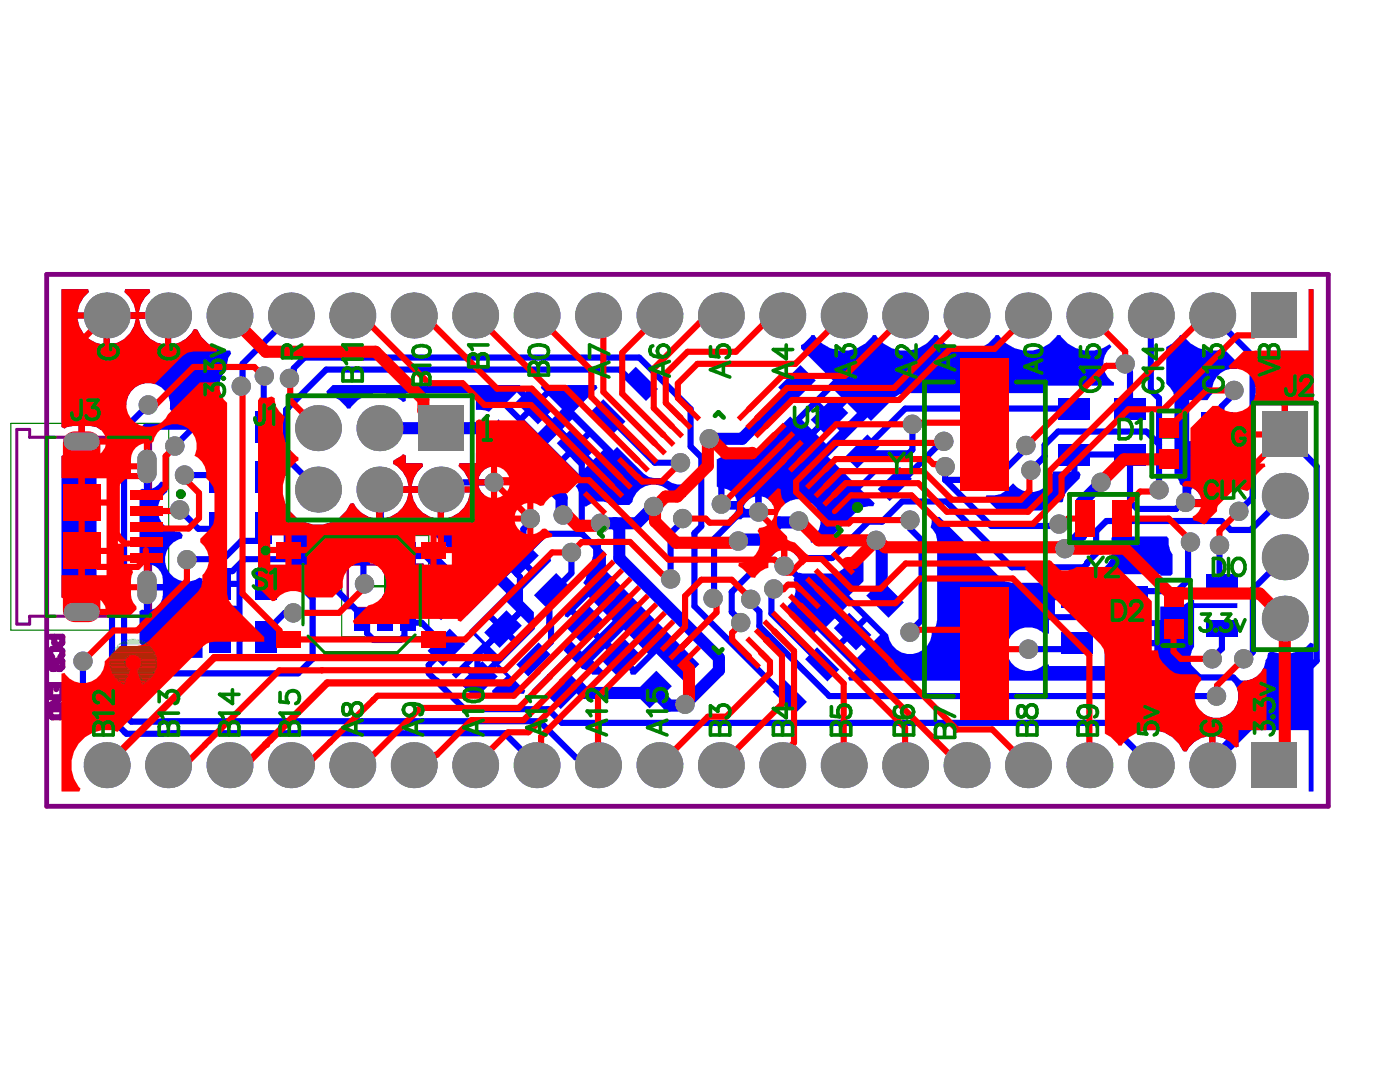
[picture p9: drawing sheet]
<svg xmlns="http://www.w3.org/2000/svg" width="279mm" height="216mm" viewBox="0 0 279 216" stroke-linecap="round" stroke-linejoin="round" font-family="sans-serif">
<path d="M231.3 87.3h3.9M74.5 117h4.8M76.9 114.6v4.8M232.3 123.5h3.8" fill="none" stroke="#008000" stroke-width=".48"/>
<path d="M2.2 84.5h31.5v41.2h-31.5zM68.2 106.9h17.4v20.2h-17.4z" fill="none" stroke="#008000" stroke-width=".24"/>
<path d="M3.4 85.7h2.5v1.6h24.1v35.7h-24.1v1.5h-2.5zM9.3 87.3v53M64.8 107.1h14.5M64.8 130.3h14.5" fill="none" stroke="#800080" stroke-width=".61"/>
<path d="M231.3 92.9h3.9M69.4 112.6h15v8.7h-15zM232.3 118h3.8" fill="none" stroke="#800080" stroke-width=".48"/>
<path d="M10 127.1h2.4v1.2l-.4 .4h-.8l-.4-.4v-1.2M10.4 131.1l-.4-.4v-.8l.4-.4h1.6l.4 .4v.8l-.4 .4M11.2 131.9v1.2l-.4 .4h-.4l-.4-.4v-1.2h2.4" fill="none" stroke="#800080" stroke-width="1.2"/>
<circle cx="11.2" cy="131.9" r=".61" fill="#800080"/>
<path d="M10 138.3v-1.6h2.4v1.6M10 139.1h2.4l-2.4 1.6h2.4M11.2 131.9v1.2l.4 .4h.4l.4-.4v-1.2M11.2 136.7v.8M10 141.5h2.4v1.2l-.4 .4h-1.6l-.4-.4z" fill="none" stroke="#800080" stroke-width="1.2"/>
<g fill="none" stroke="#800080" stroke-width=".97">
<path d="M9.3 54.8h255.8v106.1h-255.8z"/>
<circle cx="36.1" cy="98.6" r=".48"/>
</g>
<g fill="#00f">
<path d="M261.2 57.7h.9v23.2h-5.1v5.8h-1.2v-5.8h-2.7v-9.9l-.1-.6 .3-.5h7.9z"/>
<path d="M196.9 98.8h1.6l1.2-.2 1-.7 1.4-1.4a4.4 4.4 0 0 0 4.8 1.5 4.4 4.4 0 0 0 3.2-3.9h3.7v-3.4h1.2v3.4h.3l.3 .6-.2 .8-2.8 3-.4 .9-.1 .7-.2 .1a4.4 4.4 0 0 0-4 1.7h-8.8l-2.5-2.5z"/>
<path d="M224.2 142h15.5a4.3 4.3 0 0 0 6.2 0 4.3 4.3 0 0 0-.1-6.2l.4-.5a4.3 4.3 0 0 0 6.3-3.5l.4-.5 .2-1 .5-.3a7 7 0 0 0 7.9-1.8l.6 .3v29.4h-.9v-12.2h-14v3.3l-.6 .1a5.7 5.7 0 0 0-4.1-2.2v5.8h-1.2v-5.8a5.6 5.6 0 0 0-4.5 3h-.7a6.9 6.9 0 0 0-8.7-3.8l-3.5-3.5z"/>
<path d="M232.8 69.2l1.2-.6 1.5-1.7h.6a6.9 6.9 0 0 0 8.1 2.7l2.7 2.7v1.2a4.4 4.4 0 0 0-4.9 5.1l-1 1.2h-3.7v8.2h9.6v2.2h-3.4v5.8h3.4v1.7a4.2 4.2 0 0 0-3.9 3.2h-6.4v-.7h-.6v-3.2l-.5-.4-.1-.5-1-1.4v-15.2l-.2-1.2-.7-1-.7-.7zM238.5 90.2v2.3h3.8v-2.3zM238.5 93.7v2.3h3.8v-2.3zM237.2 97.1v2.5h2.5a3.1 3.1 0 0 0-2.5-2.5z"/>
<path d="M159.4 114.3l.8 .1h5.8l1.2-.2 1-.7 3.2-3 .9 .9v4.6l-2.8 2.9 7.8 7.7a4.4 4.4 0 0 0 4.6 3.9 4.4 4.4 0 0 0 4-4.4l.9-1.2 .2-1.2v-15.9l-.2-1.2-1.1-1.4 .2-.8 .1-1.3h1.5l12.3 12.3 1 .6 1.1 .3h8.6v2.2h8.8v-2.7h-.4l-.2-.7 2.2-2.5 .7-1 .2-1.1v-3.2l.3-.3h10.8l.4 .5a4.2 4.2 0 0 0 .7 3.2v3.8l-.3 .4h-2.1v-.3h-11.1v9.1h-11.1v2.7h-1.1a4.4 4.4 0 0 0-6.2 0 4.4 4.4 0 0 0 0 6.2 4.4 4.4 0 0 0 6.2 0h1.1v.3h11.1v-9.2h11.1v-2.7h3.3l1.2-.2 1.6-1.3 .6 .2v.7h8.6v.9h-8.6v7.7a4.3 4.3 0 0 0 1 5.9l.1 .9h-69.9l-.2-.6 1.6-1.6-7.8-7.9-.8 .8-4.9-5-.3-.5a4.3 4.3 0 0 0 1.3-5.3zM215.5 119.8v2.8h3.8v-2.8zM210.5 119.8v2.8h3.8v-2.8zM167.5 122.5l2.7 2.6 1.9-1.9-2.6-2.7zM226.6 124.9v2.8h3.8v-2.8zM221.6 124.9v2.8h3.8v-2.8zM166.6 123.4l-1.9 1.9 2.6 2.7 2-2zM171 126l2.7 2.7 1.9-2-2.6-2.7zM168.2 128.9l2.6 2.6 2-2-2.6-2.6zM226.6 128.9v2.8h3.8v-2.8zM221.6 128.9v2.8h3.8v-2.8z"/>
<path d="M159.9 68.9l.5-.3 1.5-1.7h.7a7 7 0 0 0 11.6 0h.6a7 7 0 0 0 11.7 0h.6a7 7 0 0 0 11.6 0h.6a7 7 0 0 0 11.7 0h.6a6.9 6.9 0 0 0 9.8 1.8l.4 .5a4.3 4.3 0 0 0 .5 7.1v.6h-13.4v1.5h-28.2l-1.2 .3-1 .6-4.7 4.7-.7-.7-7.8 7.8 5.8 5.8 3.4-3.4 .5 .1 .2 .5-3.5 3.5 2.8 2.8-.2 .6h-1l-1.2 .3-1 .6-6.3 6.4h-3l-.1-.6a4.4 4.4 0 0 0 1.3-6.3 4.4 4.4 0 0 0-6.4-.8h-1.2l-1.1 .2a3 3 0 0 0-2.3-1.7v3.1h-.6v.6h-3.1l.1 .3-.5 .5h-1.1l-1 .3-.3-.6a2.93 2.93 0 0 0 1.6-2.1h-3.1v-.6h-.7v-3.3l-.3-.2v-5.4l.9-.5h4.2l.9-.1 .9-.4 .8-.6 7-7 .7 .7 7.8-7.9-6.3-6.3zM163.6 80.2l1.9 2 2.7-2.6-2-2zM166.4 83.1l2 1.9 2.6-2.6-1.9-2zM160.1 83.8l1.9 1.9 2.7-2.6-2-2zM162.9 86.6l2 2 2.6-2.7-2-2zM144.6 97.5v2.5h2.5a3.1 3.1 0 0 0-2.5-2.5zM148.9 100.2l-.6 1.4h2.5v-2.5l-1.3 .5z"/>
<path d="M65.1 78.1l1.3-1.3h37.4l.2 .6 2.7 2.7 1.9-2-.7-.7 .3-.6h10.8l.2 .6-4.6 4.7 7.8 7.8 .8-.7 5.3 5.3 1 .7 1.2 .2h2a4.2 4.2 0 0 0 3.7 1.3l.5 .3v2.1h-1.2l-1.1 .3a4.4 4.4 0 0 0-4.5-2.7 4.4 4.4 0 0 0-3.9 3.5l-.6 .6h-3.4a4.2 4.2 0 0 0-5.2 .3l-.7-.2-.6-.9a3.8 3.8 0 0 0-.8-3l.7-.7-16.1-16-1.9 1.9-.7-.3-1.9-.1v-3.4h-14v1.6l-.6 .2a6.9 6.9 0 0 0-10.5 1.3h-.6a6.3 6.3 0 0 0-4-2.8zM101.2 80.3l2.6 2.6 2-2-2.7-2.6zM107.5 80.9l2.7 2.7 2-2-2.7-2.6zM104.7 83.8l2.6 2.6 2-1.9-2.6-2.7zM114.2 83.7l-2 1.9 2.7 2.7 1.9-2zM109.4 88.5l2.6 2.6 2-2-2.7-2.6zM115.7 89.1l2.7 2.7 2-2-2.7-2.6zM112.9 92l2.7 2.6 1.9-1.9-2.6-2.7z"/>
<path d="M56.6 101l.6-.1a7 7 0 0 0 6.5 3.8 7 7 0 0 0 6.2-4.2l.7-.1a5.6 5.6 0 0 0 4.5 3.1v-5.8h.6v-.6h5.8a5.6 5.6 0 0 0-3-4.5v-.7l1.5-.9 .4-.4 .6 .3v1.5h3.3l.1 .6a5.7 5.7 0 0 0-2.2 4.1h11.6a5.7 5.7 0 0 0-2.3-4.1l.2-.6h3.3v-2l.6-.2 .5 .4 1.2 .4 1.5 1.5-.3 .6a3.1 3.1 0 0 0-3 2.5h3.1v1.3h-3.1l.2 .6 .4 .7 .6 .6v.4l-6.6 6.5 1.8 1.8-2.2 2.2-2.7-2.5-.9-.4-.7-.1v-1.1h-7.9v9.5h7.2l3.4 3.3-1.4 1.3 2.7 2.7-1.4 1.4-1.7-1.7-.9-.6v-2.6h-7.9v1.2h-1.2v-1a4.3 4.3 0 0 0 0-5.2v-8.3h-8v8.1l-.6 .4-.6-.4-1.2-.3h-8.3v-2.4h-1zM88.6 98.3v5.2a5.8 5.8 0 0 0 5.2-5.2zM82.2 98.3a5.8 5.8 0 0 0 5.2 5.2v-5.2zM76.3 98.3v5.2a5.8 5.8 0 0 0 5.2-5.2z"/>
<path d="M12.3 57.7h5.3l.1 .6a5.7 5.7 0 0 0-2.2 4h11.6a5.7 5.7 0 0 0-2.2-4l.1-.6h4.8l.2 .6a5.7 5.7 0 0 0-2.3 4h5.8v.7h.7v5.8a5.6 5.6 0 0 0 4.5-3.1l.6 .1a6.9 6.9 0 0 0 6.6 4.1l.2 .7-.5 .8-.3 1.2v1.1a4.2 4.2 0 0 0-1 5.4l-.3 .5h-4.8v2.5h-5l-.3-.5a4.4 4.4 0 0 0-3.9-5.2 4.4 4.4 0 0 0-4.8 4.4l-5 5-.9-.6-1.2-.2h-1.2v6.2l1.9-.1 .5 .3v27.4l-.5 .4-1.9-.2v3.1h-1.2v-3.1h-1.2l-1.2 .3-.4 .2-.6-.3v-28.2l.6-.3 .4 .3 1.2 .2h1.2v-6.2h-1.2l-1.2 .2-.4 .3-.6-.3zM27.7 63.6a5.8 5.8 0 0 0 5.2 5.2v-5.2zM21.9 63.6v5.2a5.8 5.8 0 0 0 5.2-5.2zM15.5 63.6a5.8 5.8 0 0 0 5.2 5.2v-5.2z"/>
<path d="M118.2 109.1l.5-.5 1.2 .2 .2 3.5 .3 .9 .6 .8 18.6 18.5-3.3 3.3-5.3-5.4-4.2 4.2h-.9l-.2-.5 .1-.2-4.8-4.8-2.7 2.7 2.3 2.3-.2 .5h-2.2a3.5 3.5 0 0 0-2-1.1l-2.2-2.2-7.1 7.1-.6-.1-.2-.6 7.2-7.1-.8-.8 .3-.5 .3-1.5 .5-.2 2.5 2.5 2.7-2.7-4.8-4.8-.7 .6-.6-.2v-.8l4.8-4.8-1.1-1.1 .5-.8 .2-1.1v-1.1a4.1 4.1 0 0 0 1.1-4.2zM114.8 121.7l2 2 2.6-2.6-1.9-2zM117.7 124.6l1.9 1.9 2.7-2.6-2-2zM121.9 128.3l1.9 1.9 2.7-2.6-2-2zM124.7 131.1l2 2 2.6-2.7-2-1.9z"/>
<path d="M96.2 113.5l1.6-1.6 2.4 2.3 3.1-3.1 .5 .4 .4-.4 2.4 2.4 2.5-2.5 .7 .1 .2 .8-6.9 6.9 3.4 3.4v2.2l.3 1.1-7.2 7.1 5.2 5.2-.2 .6h-6.2l-.2-.5 2.9-2.9-2-2-3.1 3.1-.4-.4-.5 .4-2.4-2.4-1.7 1.7-.8-.8 6-6.1-2.6-2.7 7.5-7.4zM103.8 112.4l-2.7 2.7 2 1.9 2.6-2.6zM98.4 122.7l2 2 2.6-2.7-1.9-2zM101.3 125.5l1.9 2 2.7-2.6-2-2zM94.9 126.2l2 2 2.6-2.7-1.9-1.9zM97.7 129.1l2 1.9 2.7-2.6-2-2zM93.6 132.8l2 2 2.6-2.7-2-1.9z"/>
<path d="M28.7 93h1.2v4.6a3 3 0 0 0 2.1-1.5l.7 .1 .7 1.4v.6a4.3 4.3 0 0 0-1.7 4.8 4.3 4.3 0 0 0 4.1 3.1l.7 .7-.2 .7a4.4 4.4 0 0 0-3 6 4.4 4.4 0 0 0 6.5 1.7l.6 .3v.4h6.8v-2.7l.6-.6 .6 .3v18.4h-1.2v-3.6h-6.8v3.6h-9.5l-3.1-3v-6.3l.6-.4 .3 .1v-9.1l-.3 .1-.6-.3v-14.6l.6-.3 .3 .1zM29.9 112.6v4h2.6a3.3 3.3 0 0 0-2.6-4zM44.4 117.1v3.8h2.8v-3.8zM40.4 117.1v3.8h2.8v-3.8zM29.9 117.8v3.9a3.3 3.3 0 0 0 2.6-3.9zM44.4 122.8v3.7h2.8v-3.7zM40.4 122.8v3.7h2.8v-3.7z"/>
</g>
<path d="M241.9 63l8.1 8v28.3l-2.8 2.7M246.3 77.9v.7l-2.5 2.5v2l-.9 .8M75.7 99.8l.3 .3v3.3l-2.8 2.8M137.8 89.1l2.2 2.1v13.8l-1.4 1.4M165.5 83.1l-14.2 14.2v4.9M69.1 106.3h8M116.2 106.5l4.1 4.2v10.4l-3.5 3.5M144 100.6l.5 .5h3l1.1 1.1M151.4 102.2l-.5 .5h-3.5l-4.9 4.8M181.6 103.8v1.7" fill="none" stroke="#00f" stroke-width="1.2"/>
<path d="M122.7 104.4l.9 .9M123.6 111.4l19.9 19.9M152 107.7h-4.4l-.3 .3M174.8 107.8v.4M130.3 137.6l3.2 3.2" fill="none" stroke="#00f" stroke-width="2.4"/>
<circle cx="130.3" cy="137.6" r="1.21" fill="#00f"/>
<path d="M122.7 104.4h4.4M123.6 105.3v6.1M133.5 140.8h3.6l.1 .1" fill="none" stroke="#00f" stroke-width="2.4"/>
<g fill="none" stroke="#00f" stroke-width="1.2">
<path d="M75.7 97.7v2.1M172.1 90.1h1.4M182.1 84.7v5l-.7 .8h-9M188.4 88.1h-.4l-8.5 8.5h-.9M51.4 107.9h-3.2l-3.7 3.7h-7.1M69.1 106.3l-5.3 5.3h-15l-2.4 2.4h-1l-1.6 1.5M77.1 106.3l.7 .7v11.4l-.9 1v4.2M149.8 119.6v.7l1.8 1.7v2.9l13.9 14h77.3M155 109.2l-9 8.9v4M173.3 104.1h2.7l4.1-4h8.7l13.1 13.1h14.4l.7-.7v-.2l1.8-1.8v-4.5l2-2h23l1.8 1.7M181.6 105.5l2.3 2.3v15.9M236.6 100.2h-.6l-1.3 1.3"/>
<path d="M237.6 108.2l-.5 .4v7.2M95.3 130.6v5.3M225 128.3h7.5l6.9 6.9h6.7l3.1 3M243.9 125.4v4l-2 2.1"/>
</g>
<circle cx="35.9" cy="101.7" r=".61" fill="#00f"/>
<path d="M98.6 96.2h-9.2l-1.4 1.5M225.5 90.7v9.4l1.5 1.4h7.7M231.3 88.6v9.1M256.4 86.7l6.4 6.4v38.7l-20.9 20.9M35.9 101.7l3.7 3.8h3.6l.1-.1M43.8 115.5v11.6M43.8 116.5l-.6 .7h-13.9M103.8 111.5l-.7 .7v2.2l.7 .7v7.1l-8.5 8.4M249.2 138.2v5.8" fill="none" stroke="#00f" stroke-width="1.2"/>
<circle cx="100.4" cy="125.5" r=".61" fill="#00f"/>
<path d="M106.3 103l-.5 .5v.7l-1.3 1.4" fill="none" stroke="#00f" stroke-width="1.2"/>
<circle cx="116.8" cy="124.6" r=".61" fill="#00f"/>
<path d="M214.4 90.7h11.1M241.4 93.1l-4.3 4.3v2.7M215.9 119.2l9.1 9.1M116.8 124.6l6.5 6.5h.5M249.2 144l-7.3 7.2" fill="none" stroke="#00f" stroke-width="1.2"/>
<circle cx="217.4" cy="120.7" r=".61" fill="#00f"/>
<path d="M106.7 80.9l8.2 8.2v2.2l1.2 1.3v13.9M241.4 93.1h1.5M104.5 105.6v5.3M116.2 106.5h-7.4l-5 5M214.9 119.2h1" fill="none" stroke="#00f" stroke-width="1.2"/>
<circle cx="165.5" cy="83.1" r=".61" fill="#00f"/>
<g fill="none" stroke="#00f" stroke-width="1.2">
<path d="M52.8 75l-.2 .1v8.7l.6 .6M57.8 75.5v-.7l.8-.9v-.4l2.2-2.2h66.8l10.2 10.3v7.5M58.1 63l-9.7 9.6v4.2l-.3 .3M127.9 76.6h-1.3l-2.9-2.8h-58.6l-8 8v9.5M224.6 72.6v.7l.9 1v7.2M229.7 63v14.8l1.6 1.7v9.1l-2.5-2.5h-17.6l-2.7 2.7v2.3l-2.8 2.7M121.4 83.1l9.3 9.2h5.1M188.6 95.8l9.2 9.2h13.2l.4-.4M188.6 93.1v2.7M204.7 88.9v.6l-6.2 6.3h-9.9M214.4 81.5h-33.7l-8.6 8.6 .3 .4M256.4 98.9l-6.8 6.8h-4"/>
<path d="M52.5 105.4v1.5l-1.1 1M72.3 110.4l.2 .2v5.7l.2 .2M114 110.2v4.2l-4.4 4.4v5.6M116.1 106.5h.1M136.2 103.5v.5l-2.4 2.4v9.1M138.6 106.4v14.5l18.1 18.1h.9M142.5 107.5v11.8M154.4 117.5l-.4 .5v4.4l10.1 10.2M156.5 112.9h.6l13.1 13.1M173.3 104.1l-7.3 7.3h-5.8l-2.1-2.2h-3.1M237.1 115.8l-2.2 2.2h-7.7l-1.2 1.2M243.4 108.8v7l.5 .5"/>
<path d="M256.4 111.2l-6.4 6.4v12.5l-1.3 1.4h-.5M81.1 124l-.4 .4M81.5 123.6v.7M146 122.1l1.8 1.8v.3M183.9 123.7l-2.3 2.5M214.9 128.3l-1.2 1.2h-8.5M109.4 141.5l2.7 2.7h109.1l8.5 8.5M241.9 151.2v1.5"/>
</g>
<path d="M159.1 76.6l-11 11h-6.6M100.2 87.4l8 8.1M108.2 95.5l3.9 3.8v3.2l.3 .3M108.2 95.5h-1.3l-9.6 9.6v2.2l-5.9 5.9v3.3M219.7 96.2l-3.9 4.1v6.5h-.2l-2.7 2.7h-.4M85.2 110.4l8.7 8.7M119.8 104.4h2.9M130.4 101.1l-3.3 3.3M159.4 104l-.3 .2h-3.7l-3.4 3.5M174.8 108.2l1.2 1.1v9.6l.6 .6M130.3 137.6l-.7 .7h-12.9M143.5 131.3v2.5l-6.8 6.7" fill="none" stroke="#00f" stroke-width="2.4"/>
<circle cx="87" cy="135.8" r=".61" fill="#00f"/>
<path d="M81.5 123.6l.6 .7h2.1l4.9 4.9-3.5 3.5v1.7l7.1 7.1M32.4 143.9h75.3l7.2 7.3M33.5 146.3h67.2l6.4 6.4" fill="none" stroke="#00f" stroke-width="1.2"/>
<circle cx="107.1" cy="152.7" r=".61" fill="#00f"/>
<path d="M57.1 91.3l6.4 6.4M16.6 137.7l8.6 8.7h7.3M109.6 124.4l.4 .3v3.4l-3.5 3.5M22.4 140.2l3.8 3.8 6.2-.1M92.7 141.5h16.7M114.9 151.2h2.9l1.5 1.5" fill="none" stroke="#00f" stroke-width="1.2"/>
<path d="M81.5 110.4h3.7M112.9 138.1l1.1-1h1.5l1.2 1.2" fill="none" stroke="#00f" stroke-width="2.4"/>
<circle cx="93.9" cy="119.1" r="1.21" fill="#00f"/>
<path d="M75.7 85.4h20.3l2 2h2.2" fill="none" stroke="#00f" stroke-width="2.4"/>
<path d="M29.6 80.8l-7.2 7.2v52.2M36.8 94.8h6.1l.4 .5M38.8 85.1l-3.9 3.9M43.3 85.1h-14.2l-4.3 4.4v40l4.8 4.9h29.9l2.9-2.9v-12.1l-2.9-2.9M53.2 84.4l-.7 .7v10.2M37.4 111.6l-.1 .1M53 116.5h12.9l6.4 6.4v.7l1 1v1.8l1.3 1.3h5.3l.8-.8v-2.5M16.6 131.9v5.8M58.5 122.3h-1.6l-3.9 3.9v.9M33.5 146.3l-1 .1" fill="none" stroke="#00f" stroke-width="1.2"/>
<g fill="#808080">
<circle cx="246.3" cy="77.9" r="1.93"/>
<circle cx="144" cy="100.6" r="1.93"/>
<circle cx="151.4" cy="102.2" r="1.93"/>
<circle cx="147.3" cy="108" r="1.93"/>
<circle cx="181.6" cy="103.8" r="1.93"/>
<circle cx="174.8" cy="107.8" r="1.93"/>
<circle cx="188.4" cy="88.1" r="1.93"/>
<circle cx="149.8" cy="119.6" r="1.93"/>
<circle cx="236.6" cy="100.2" r="1.93"/>
<circle cx="237.6" cy="108.2" r="1.93"/>
<circle cx="241.9" cy="131.5" r="1.93"/>
<circle cx="242.8" cy="138.9" r="1.93"/>
<circle cx="231.3" cy="97.7" r="1.93"/>
<circle cx="243.4" cy="108.8" r="1.93"/>
<circle cx="136.2" cy="103.5" r="1.93"/>
<circle cx="105.8" cy="103.5" r="1.93"/>
<circle cx="112.4" cy="102.8" r="1.93"/>
<circle cx="114" cy="110.2" r="1.93"/>
<circle cx="119.8" cy="104.4" r="1.93"/>
<circle cx="156.5" cy="112.9" r="1.93"/>
<circle cx="130.4" cy="101.1" r="1.93"/>
<circle cx="154.4" cy="117.5" r="1.93"/>
<circle cx="248.2" cy="131.5" r="1.93"/>
<circle cx="212.5" cy="109.5" r="1.93"/>
<circle cx="211.4" cy="104.6" r="1.93"/>
<circle cx="72.7" cy="116.5" r="1.93"/>
<circle cx="188.6" cy="93.1" r="1.93"/>
<circle cx="219.7" cy="96.2" r="1.93"/>
<circle cx="135.8" cy="92.3" r="1.93"/>
<circle cx="141.5" cy="87.6" r="1.93"/>
<circle cx="159.4" cy="104" r="1.93"/>
<circle cx="133.8" cy="115.5" r="1.93"/>
<circle cx="136.7" cy="140.5" r="1.93"/>
<circle cx="98.6" cy="96.2" r="1.93"/>
<circle cx="147.8" cy="124.2" r="1.93"/>
<circle cx="142.3" cy="119.4" r="1.93"/>
<circle cx="204.7" cy="88.9" r="1.93"/>
<circle cx="205.7" cy="93.8" r="1.93"/>
<circle cx="247.2" cy="102" r="1.93"/>
<circle cx="181.6" cy="126.2" r="1.93"/>
<circle cx="182.1" cy="84.7" r="1.93"/>
<circle cx="224.6" cy="72.6" r="1.93"/>
<circle cx="205.2" cy="129.5" r="1.93"/>
<circle cx="57.8" cy="75.5" r="1.93"/>
<circle cx="52.8" cy="75" r="1.93"/>
<circle cx="48.1" cy="77.1" r="1.93"/>
<circle cx="37.3" cy="111.7" r="1.93"/>
<circle cx="16.6" cy="131.9" r="1.93"/>
<circle cx="29.6" cy="80.8" r="1.93"/>
<circle cx="58.5" cy="122.3" r="1.93"/>
<circle cx="36.8" cy="94.8" r="1.93"/>
<circle cx="35.9" cy="101.7" r="1.93"/>
<circle cx="34.9" cy="89" r="1.93"/>
</g>
<path d="M14.5 88.1h3.6M14.5 122.1h3.6" fill="none" stroke="#808080" stroke-width="3.6"/>
<g fill="#808080">
<circle cx="21.3" cy="63" r="4.6"/>
<circle cx="21.3" cy="152.7" r="4.6"/>
</g>
<path d="M29.3 91.6v2.9M29.3 115.7v2.9" fill="none" stroke="#808080" stroke-width="3.9"/>
<g fill="#808080">
<circle cx="33.5" cy="63" r="4.6"/>
<circle cx="33.5" cy="152.7" r="4.6"/>
<circle cx="45.8" cy="63" r="4.6"/>
<circle cx="45.8" cy="152.7" r="4.6"/>
<circle cx="58.1" cy="152.7" r="4.6"/>
<circle cx="70.3" cy="152.7" r="4.6"/>
<circle cx="82.6" cy="152.7" r="4.6"/>
<circle cx="94.8" cy="152.7" r="4.6"/>
<circle cx="107.1" cy="152.7" r="4.6"/>
<circle cx="119.3" cy="152.7" r="4.6"/>
<circle cx="131.6" cy="152.7" r="4.6"/>
<circle cx="63.5" cy="97.7" r="4.6"/>
<circle cx="75.7" cy="97.7" r="4.6"/>
<circle cx="88" cy="97.7" r="4.6"/>
<circle cx="63.5" cy="85.4" r="4.6"/>
<circle cx="75.7" cy="85.4" r="4.6"/>
<circle cx="58.1" cy="63" r="4.6"/>
<circle cx="70.3" cy="63" r="4.6"/>
<circle cx="82.6" cy="63" r="4.6"/>
<circle cx="94.8" cy="63" r="4.6"/>
<circle cx="107.1" cy="63" r="4.6"/>
<circle cx="119.3" cy="63" r="4.6"/>
<circle cx="131.6" cy="63" r="4.6"/>
<circle cx="143.9" cy="152.7" r="4.6"/>
<circle cx="156.1" cy="152.7" r="4.6"/>
<circle cx="168.4" cy="152.7" r="4.6"/>
<circle cx="180.6" cy="152.7" r="4.6"/>
<circle cx="143.9" cy="63" r="4.6"/>
<circle cx="156.1" cy="63" r="4.6"/>
<circle cx="168.4" cy="63" r="4.6"/>
<circle cx="180.6" cy="63" r="4.6"/>
<circle cx="192.9" cy="63" r="4.6"/>
<circle cx="192.9" cy="152.7" r="4.6"/>
<circle cx="205.2" cy="152.7" r="4.6"/>
<circle cx="217.4" cy="152.7" r="4.6"/>
<circle cx="229.7" cy="152.7" r="4.6"/>
<circle cx="241.9" cy="152.7" r="4.6"/>
<circle cx="256.4" cy="123.5" r="4.6"/>
<circle cx="256.4" cy="111.2" r="4.6"/>
<circle cx="256.4" cy="98.9" r="4.6"/>
<circle cx="205.2" cy="63" r="4.6"/>
<circle cx="217.4" cy="63" r="4.6"/>
<circle cx="241.9" cy="63" r="4.6"/>
<circle cx="229.7" cy="63" r="4.6"/>
</g>
<g fill="#808080">
<path d="M83.4 80.9h9.2v9.1h-9.2z" fill-rule="evenodd"/>
<path d="M249.6 148.1h9.2v9.2h-9.2z" fill-rule="evenodd"/>
<path d="M251.8 82.1h9.2v9.2h-9.2z" fill-rule="evenodd"/>
<path d="M249.6 58.4h9.2v9.1h-9.2z" fill-rule="evenodd"/>
</g>
<g fill="#00f">
<path d="M50.8 92.1h3.4v6.3h-3.4z" fill-rule="evenodd"/>
<path d="M41.6 92.1h3.4v6.3h-3.4z" fill-rule="evenodd"/>
<path d="M50.8 124h4.4v6.3h-4.4z" fill-rule="evenodd"/>
<path d="M41.6 124h4.4v6.3h-4.4z" fill-rule="evenodd"/>
<path d="M50.8 113.4h4.4v6.2h-4.4z" fill-rule="evenodd"/>
<path d="M41.6 113.4h4.4v6.2h-4.4z" fill-rule="evenodd"/>
<path d="M50.8 102.3h3.4v6.2h-3.4z" fill-rule="evenodd"/>
<path d="M41.6 102.3h3.4v6.2h-3.4z" fill-rule="evenodd"/>
<path d="M50.8 82h3.4v6.3h-3.4z" fill-rule="evenodd"/>
<path d="M41.6 82h3.4v6.3h-3.4z" fill-rule="evenodd"/>
<path d="M79.9 108.1h3.1v4.5h-3.1z" fill-rule="evenodd"/>
<path d="M70.7 108.1h3.2v4.5h-3.2z" fill-rule="evenodd"/>
<path d="M70.7 121.3h3.2v4.6h-3.2z" fill-rule="evenodd"/>
<path d="M75.3 121.3h3.1v4.6h-3.1z" fill-rule="evenodd"/>
<path d="M79.9 121.3h3.1v4.6h-3.1z" fill-rule="evenodd"/>
<path d="M91.8 136.3l4.4-4.4 3.1 3.1-4.4 4.4z" fill-rule="evenodd"/>
<path d="M85.3 129.9l4.5-4.5 3 3.1-4.4 4.4z" fill-rule="evenodd"/>
<path d="M109.5 139.1l4.5-4.4 2.3 2.4-4.4 4.4z" fill-rule="evenodd"/>
<path d="M103 132.6l4.5-4.4 2.4 2.4-4.5 4.4z" fill-rule="evenodd"/>
<path d="M118 82.1l2.4-2.4 4.4 4.4-2.4 2.4z" fill-rule="evenodd"/>
<path d="M124.5 75.6l2.4-2.4 4.4 4.4-2.4 2.4z" fill-rule="evenodd"/>
<path d="M106 77.2l4.4 4.4-3.1 3.1-4.4-4.4z" fill-rule="evenodd"/>
<path d="M96.4 86.7l3.1-3 4.4 4.4-3 3.1z" fill-rule="evenodd"/>
<path d="M114.2 85.4l4.4 4.4-3.1 3.1-4.4-4.4z" fill-rule="evenodd"/>
<path d="M104.6 94.9l3.1-3 4.4 4.4-3 3.1z" fill-rule="evenodd"/>
<path d="M100 112.2l4.4-4.4 3.1 3.1-4.4 4.4z" fill-rule="evenodd"/>
<path d="M93.5 105.7l4.5-4.4 3 3.1-4.4 4.4z" fill-rule="evenodd"/>
<path d="M96.6 126.2l4.5-4.4 3 3.1-4.4 4.4z" fill-rule="evenodd"/>
<path d="M90.2 119.7l4.4-4.4 3.1 3.1-4.5 4.4z" fill-rule="evenodd"/>
<path d="M106.6 118.8l4.4-4.5 3.1 3.1-4.5 4.4z" fill-rule="evenodd"/>
<path d="M113 125.2l4.5-4.4 3.1 3.1-4.5 4.4z" fill-rule="evenodd"/>
<path d="M120.1 131.8l4.4-4.4 3.1 3-4.5 4.5z" fill-rule="evenodd"/>
<path d="M126.6 138.3l4.4-4.5 3.1 3.1-4.5 4.4z" fill-rule="evenodd"/>
<path d="M161.8 83.8l4.4-4.5 3.1 3.1-4.4 4.4z" fill-rule="evenodd"/>
<path d="M155.3 77.3l4.4-4.5 3.1 3.1-4.4 4.4z" fill-rule="evenodd"/>
<path d="M168.7 91.1l4.4-4.4 2.4 2.4-4.4 4.4z" fill-rule="evenodd"/>
<path d="M175.2 97.6l4.4-4.4 2.4 2.4-4.5 4.4z" fill-rule="evenodd"/>
<path d="M169.5 122.3l4.4 4.4-3.1 3.1-4.4-4.5z" fill-rule="evenodd"/>
<path d="M172.9 118.9l3.1-3.1 4.4 4.4-3.1 3.1z" fill-rule="evenodd"/>
<path d="M160.7 131.5l2.4-2.4 4.4 4.5-2.4 2.4z" fill-rule="evenodd"/>
<path d="M154.2 138l2.4-2.4 4.4 4.5-2.4 2.4z" fill-rule="evenodd"/>
<path d="M222.4 88.5h6.3v4.4h-6.3z" fill-rule="evenodd"/>
<path d="M222.4 79.4h6.3v4.3h-6.3z" fill-rule="evenodd"/>
<path d="M211.3 88.5h6.3v4.4h-6.3z" fill-rule="evenodd"/>
<path d="M211.3 79.4h6.3v4.3h-6.3z" fill-rule="evenodd"/>
<path d="M211.8 117h6.2v4.3h-6.2z" fill-rule="evenodd"/>
<path d="M211.8 126.2h6.2v4.3h-6.2z" fill-rule="evenodd"/>
<path d="M222.9 126.2h6.2v4.3h-6.2z" fill-rule="evenodd"/>
<path d="M222.9 117h6.2v4.3h-6.2z" fill-rule="evenodd"/>
<path d="M239.8 91.4h6.2v3.4h-6.2z" fill-rule="evenodd"/>
<path d="M239.8 82.3h6.2v3.3h-6.2z" fill-rule="evenodd"/>
<path d="M240.7 114.6h6.3v3.3h-6.3z" fill-rule="evenodd"/>
<path d="M240.7 123.7h6.3v3.4h-6.3z" fill-rule="evenodd"/>
</g>
<g fill="#f00">
<path d="M153.3 99.3l1.9-1.9 .6 .2a3.6 3.6 0 0 0 .9 2.9 4.4 4.4 0 0 0-1.5 4.5 4.4 4.4 0 0 0 3.5 3.3l2.7 2.5 .1 .7-1.2 1.3-.6-.3a3.1 3.1 0 0 0-2.6-2.7v3.1h-1.2v-3.1a3.1 3.1 0 0 0-2.6 3.5 3.9 3.9 0 0 0-2.6 2l-.7-.1-1.8-1.7-.9-.6 .2-.6a4.3 4.3 0 0 0 3.7-6.4l.3-.6a3.1 3.1 0 0 0 3-2.5h-3.1v-1.2h3.1l-.2-.7-.4-.7-.6-.6z"/>
<path d="M204.8 112.9h4.9a4.3 4.3 0 0 0 5.2 .2h8.1l6.9 6.9v9.8h1.2l.3 1.4 .6 1 1.5 1.4 1 .7 1.2 .2h3.2l.8 .7 .1 .6a4.4 4.4 0 0 0 2.1 7.4 4.4 4.4 0 0 0 4.9-6l1.4-1.4a4.2 4.2 0 0 0 3.9-2.5l.7 .2v12.2h-5.6v3.3l-.6 .1a5.7 5.7 0 0 0-4.1-2.2v5.8h-1.2v-5.8a5.6 5.6 0 0 0-4.5 3h-.7a7 7 0 0 0-12.3-1.1h-.6l-1.5-1.7-1.2-.7v-15.7l-.2-1.2-.7-1-15.1-15z"/>
<path d="M12.6 116.2h7.4v5.5a2.41 2.41 0 0 1-2.4 2.4h-2.6a2.4 2.4 0 0 1-2.4-2.4z"/>
<path d="M13.3 86.8l.6-.5 .7-.2h3a2.41 2.41 0 0 1 2.4 2.4v5.5h-7.4v-5.8l.2-.8z"/>
<path d="M245.2 73.1l3-3.1 13-.1v-12.2h.9v23.2h-5.1v5.8h-.6v.6h-5.8v5.2h1.8l.2 .6a6.5 6.5 0 0 0-3.1 4.5l-.7 .4a4.3 4.3 0 0 0-5.9 4l-1.7 1.7-.4 .6-.5 .3-1-.5-1.1-.3-.2-.7a2.98 2.98 0 0 0 1.7-2.2h-3.1v-1.3h3.1a3.1 3.1 0 0 0-3.5-2.5l-.2-.1-.1-.4 .6-.6h1.1v-10.6l4.4-4.4h1.2a4.4 4.4 0 0 0 7.3-1.8 4.4 4.4 0 0 0-5-5.6zM250.6 80.9v5.2h5.2v-5.2z"/>
<path d="M51.9 79.3l1.4 .1 .9-.3 .6 .4 .3 1.6 .6 1 1.1 1.1a6.8 6.8 0 0 0 2.8 8.1v.6a7 7 0 0 0-.6 11.2 7 7 0 0 0 10.9-2.6l.7-.1a5.6 5.6 0 0 0 4.5 3.1v-5.8h.6v-.6h5.8a5.6 5.6 0 0 0-3-4.5v-.7l1.5-.9 .4-.4 .6 .3v1.5h3.3l.1 .6a5.7 5.7 0 0 0-2.2 4.1h5.8v.6v-.6h5.8a5.7 5.7 0 0 0-2.3-4.1l.2-.6h3.3v-8.4l.6-.3 1.1 .2h8l11.5 11.5-3 3.1a4.3 4.3 0 0 0-4.7 2.3l-.7 .2-1.4-.6v6.2l1.4-.6 .5-.5h.4h.3l1.2 1-.1 .7-1.1 .2-1 .7-16 16-.6-.3v-.3h-9.7v1h-11l-.3-.6 3.1-3.1a4.4 4.4 0 0 0 3.5-5.1 4.4 4.4 0 0 0-5-3.5 4.4 4.4 0 0 0-3.6 5l-2 2h-4.8a4.3 4.3 0 0 0-6.7 .7l-.6 .1-2.8-2.8v-37.3zM99.2 93.1v2.5h2.5a3.1 3.1 0 0 0-2.5-2.5zM96.1 94.3l-.6 1.3h2.5v-2.5l-1.3 .6zM99.2 96.9v2.4a3.1 3.1 0 0 0 2.5-2.4zM95.5 96.9a3.1 3.1 0 0 0 2.5 2.4v-2.4zM103.9 101l-.6 .5-.6 1.4h2.5v-2.5zM88.6 98.3v5.2a5.8 5.8 0 0 0 5.2-5.2zM82.2 98.3a5.8 5.8 0 0 0 5.2 5.2v-5.2zM76.3 98.3v5.2a5.8 5.8 0 0 0 5.2-5.2zM102.7 104.1a3.1 3.1 0 0 0 2.5 2.5v-2.5zM87.1 106.8v2.3h3.1v-2.3zM82.9 106.8v2.3h3v-2.3zM58.2 106.8v2.3h3v-2.3zM53.9 106.8v2.3h3.1v-2.3zM87.1 110.4v2.3h3.1v-2.3zM82.9 110.4v2.3h3v-2.3zM58.2 110.4v2.3h3v-2.3zM53.9 110.4v2.3h3.1v-2.3z"/>
<path d="M12.3 57.7h5.3l.1 .6a5.7 5.7 0 0 0-2.2 4h11.6a5.7 5.7 0 0 0-2.2-4l.1-.6h4.8l.2 .6a5.7 5.7 0 0 0-2.3 4h5.8v.7h.7v5.8a5.6 5.6 0 0 0 4.5-3.1l.6 .1a6.8 6.8 0 0 0 4 3.7l-.1 .6h-4.6l-1.2 .3-1 .6-5.6 5.6a4.4 4.4 0 0 0-5.3 2.8 4.4 4.4 0 0 0 2.4 5.4 4.4 4.4 0 0 0 5.6-2.1l6.4-6.4h3.8l.1 .2a4.3 4.3 0 0 0 1.5 3.9v38l.3 1.2 .6 1 6.5 6.5v1h-9.9l-.9 .1-.7 .3-.7 .5-17 17a7 7 0 0 0-8.1 2.8 7 7 0 0 0 .7 8.6l-.3 .5h-3.5v-23.5l.6-.1a4.3 4.3 0 0 0 4.9 1.9 4.3 4.3 0 0 0 3.1-4.2l3.1-3.1h3.4l1.2-.3 1-.6 9.9-9.9 .7-1 .2-1.2v-1.2a4.4 4.4 0 0 0-.4-6.6v-.6l1.9-1.9 .7-1 .2-1.2v-5a5.2 5.2 0 0 0-1.6-3 4.3 4.3 0 0 0-2.4-4.5 4.4 4.4 0 0 0-2.5-6 4.4 4.4 0 0 0-5.7 3.2l-.4 .4h-.3v4.5h-.6v.7h-3.2l.1 1.1-.5 .7h-2.2v13h1.2v2.3h4.5v1.2h-4.5v1.6h1.6l.2 .6-.3 .7-.1 1.7h3.2v1.2h-3.2a3.5 3.5 0 0 0 1.1 3.2l.1 .6-1.2 1.1h-3.4l-1 .2-.3-.2h-5.1v-.6h-.6v-3.1h-1.2l-1.2 .3-.4 .2-.6-.3v-4.4h3.4v-4.9h.6v-.6h5v-8.4h-5v-.6h-.6v-4.9h-3.4v-4.4l.6-.3 .4 .3 1.2 .2h1.2v-6.2h-1.2l-1.2 .2-.4 .3-.6-.3zM27.7 63.6a5.8 5.8 0 0 0 5.2 5.2v-5.2zM21.9 63.6v5.2a5.8 5.8 0 0 0 5.2-5.2zM15.5 63.6a5.8 5.8 0 0 0 5.2 5.2v-5.2zM16.9 85v2.5h4.2a2.95 2.95 0 0 0-3-2.5zM16.9 88.7v2.5a3.5 3.5 0 0 0 4.1-1.9l.1-.6zM27.1 89.3a3.6 3.6 0 0 0-1 3.1h2.6v-3.9l-1 .3zM16.9 95.4v4.3h4.4v-4.3zM16.9 110.5v4.3h4.4v-4.3zM16.9 119v2.5h4.2a2.95 2.95 0 0 0-3-2.5z"/>
</g>
<g fill="none" stroke="#f00" stroke-width="1.2">
<path d="M135.3 79.4l2.2 2.2M137.2 70.2l-4.3 4.3M139.5 64.5l-9 9v7.9M246.3 77.9h-5.6l-7.5 7.5M247 66.9l-14.8 14.8h-7M132.9 80.4l2.9 2.9M135.8 83.3h.1M156.1 92.2l-8.4 8.4v1.5l-2.2 2.2h-3.9l-.8-.8h-4.6M156.3 88.5l-12.2 12.1h-.1M166.9 84.7h15.2l.3-.4h13.8l.4 .4M169.9 98.8h12l5.7 5.7h18.6M188.4 88.1l-.4 .3h-21.4"/>
<path d="M72.7 116.5v.7l-5 5.1h-9.2M146 115.7l3.8 3.9M151.4 102.2l5.1 5.1M160.5 111.5l-2.7 2.8M175.7 117.5l5.1-5.1h28.6l32.5 32.6M181.6 103.8h-11.6l-.6 .6h-4.3M202.1 115.4h-18.5l-4.9 5M233.2 103.5l4.4 4.3v.4M236.6 100.2l.4 .4h5.5M147.8 124.2v.3l-1.7 1.8v1.3l3.3 3.4"/>
</g>
<path d="M147.3 108l-.3 .3h-12M163.4 107.8h11.8l1.4 1.4h35.2" fill="none" stroke="#f00" stroke-width="2.4"/>
<circle cx="137.5" cy="81.6" r=".61" fill="#f00"/>
<g fill="none" stroke="#f00" stroke-width="1.2">
<path d="M33.5 63h-12.2l-5 4.9v54.2M132.9 74.5v5.9M137.2 70.2h9.7M143.9 63l-1.6 1.5h-2.8M158.7 72.6h-19.5l-3.9 3.9v2.9M29.3 93v1.1l-.9 .9h-3.7l-1.4 1.4M117.6 95.8h-18.6l-.4 .4M130.5 81.4l3.6 3.7M231.3 97.7l-.3 .4h-3.5l-3.7 3.7M256.4 86.7l-13.9 13.9M16.4 109.9l3.2 3.2h7.9M29.2 111.4l.1 .1v5.7"/>
<path d="M35.9 101.7l-.3 .3h-6.4M57.6 109.7h14.9l3.2-3.1v-8.9h12.3v11l-1.1 1h-.4M122.1 100.3l11.3 11.4M166.5 114l3.4 3.5h5.8M156.3 124.3l12.1 12.1v16.3M235.7 131.5h6.2M242.9 136.8v2l-.1 .1"/>
</g>
<circle cx="98.6" cy="96.2" r=".61" fill="#f00"/>
<path d="M98.6 96.2l7.2 7.3M142.3 119.4l.7 .7v2.1l-7.2 7.2M156.5 112.5h.1M156.5 107.3v5.2M156.6 113l.4 .4v.9h.8M160.5 111.5h3.5l2.5 2.5" fill="none" stroke="#f00" stroke-width="1.2"/>
<circle cx="135.8" cy="129.4" r=".61" fill="#f00"/>
<g fill="none" stroke="#f00" stroke-width="1.2">
<path d="M106.1 77.6l17.8 17.7M23.3 96.4v10.2l.3 .5 1.4 1.4h.7M106 80.8l16.1 16.2M117.6 95.8l4.5 4.5M135.8 92.3l-3.7 3.8h-3.9M158 90.2l-1.9 2M209.5 94v3.8l-4.3 4.3h-16.2M211.9 95v3.8l-5.7 5.7M16.3 109.9h.1M29.1 109.7l.1 1.7-1.7 1.7M110.2 110.2h3.8M116.1 108.2l9.6-.1 7.4 7.4h.7"/>
<path d="M133.4 111.7h21.2l1.2 1.2h.7M140 115.7l-3.3 3.2v6.2l-2.6 2.6M154.4 117.5l1.9 .1 1-.9h1.5l.9 .9M202.1 115.4l15.3 15.3v22M216.6 103.5h-3.4l-1.1 1.1h-.7M223.8 103.5h9.4M247.2 102l-3.8 3.9v2.9M248.2 131.5l-5.3 5.3M241.9 145v7.7"/>
</g>
<path d="M141.3 93l-6.1 6.1h-2.4l-2.1 2.2M234 90.9l-.8 .8M112.4 102.8h.7l2.2 2.1h4l.5-.5M116.3 104.9h.1M130.4 101.1l.3 .2v2.8l4.3 4.2M211.8 109.2v.3h12.7" fill="none" stroke="#f00" stroke-width="2.4"/>
<circle cx="219.5" cy="109.5" r="1.21" fill="#f00"/>
<g fill="none" stroke="#f00" stroke-width="1.2">
<path d="M189.6 69.6l-10.2 10.2h-21.3M192.9 63l-14.5 14.4h-21.3M224.6 72.6l-.4 .4h-3.4l-16.1 15.9M241.9 63h-1.4l-31 31M125.6 93.6l2.6 2.5M154.6 86.8l-3.6 3.6h-.9M166.5 98.7l2.3-2.3h14.5l5.7 5.7M166.6 88.4l-7.7 7.7v2.1l6.2 6.2M166.9 84.7l-7.2 7.2M188.6 93.1l-.5-.5h-1.8l-1-1h-18.5l-2.1 2.1M205.7 93.8l-.3 .3v3.9l-1.7 1.7h-13.7l-5.7-5.7h-16.5l-3 3M225.2 81.7l-13.3 13.3"/>
<path d="M140 115.7h6M223.8 101.8v1.7M256.4 111.2l-1.3 1.3M126.2 132.2h.1M131.7 126.7h.1M132.4 126l-13.1 13v13.7M132.4 126h.1M151.9 130.2l1.8 1.8v2.3l-8.7 8.7h-3.7l-9.7 9.7M156.1 130.9v9.6l-12.2 12.2M158.5 129.9v18.3M181.6 126.2l.5-.5h10.2l4.3 4.2v.6"/>
</g>
<path d="M45.8 63l7.2 7.2h21.9l9.6 9.5M150.1 90.4l-5.3 .1-2.9-2.9h-.4l-.2 .2v5.2M233.2 91.7h-8.9l-4.6 4.5M159.4 104l4 3.8M174.8 107.8l-4.5 4.5h-1.2M224.5 109.5l9.7 9.7 .7-.8h16.5M136.8 132.8l.7 .7v5.8l-.8 .8v.4" fill="none" stroke="#f00" stroke-width="2.4"/>
<circle cx="234.2" cy="125.4" r=".61" fill="#f00"/>
<g fill="none" stroke="#f00" stroke-width="1.2">
<path d="M48.1 77.1l.3 .2v41.1l7.4 7.4v.7l1.1 1.1h35.9l17.4-17.4M52.8 75h-.3l-1.8-1.8h-12.1l-7.8 7.8h-1l-.2-.2M57.8 75.5l.1 .2v4.2l5.6 5.5M70.3 63h1.8l13.5 13.5h6.7l4.4 4.3h9.3M82.6 63h2l14.6 14.6h6.9M94.8 63l14.6 14.4h3.4l14.5 14.5M107.1 63l10.9 10.9v5.3l11 11M119.3 63l1.1 1v14.2l10.3 10.3M131.6 63l-7.4 7.4v8.2l8.2 8.2M156.1 63h-2l-7.2 7.2M157.1 77.4l-5.9 5.9M158.1 79.8l-5.2 5.3"/>
<path d="M168.4 63l-9.7 9.6M180.6 63l-12 12h-12.5l-6.7 6.6M205.2 63l-6.7 6.6h-8.9M217.4 63l7.2 7.1v2.5M254.2 63l-4 3.9h-3.2M34.9 89v.2l-1.9 1.8v6.3l-1.5 1.5h-2.3M36.8 94.8v.7l2.9 2.9v5l-2 2.1h-8.1l-.4-.4M132.4 86.8h.1M151.2 83.3h.1M37.3 111.7v4.2l-9.9 9.9h-4.7l-6.1 6.1M116.1 108.2l-2.1 2M120.4 114l-19.7 19.7h-36.5"/>
<path d="M122.1 115.8l-20.5 20.4M122.2 119.1l-19.6 19.7h-27.3M125.5 119.2l-22 22.1h-19.6M163.1 117.5l27.9 28.1h7l7.2 7.1M164.8 115.8l4.6 4.6h9.3M112.1 136l-7.6 7.7h-10.4l-7 6.9M149.4 131v.1M152.9 127.7l3.2 3.2M154.6 126h.1M154.6 126l3.9 3.9M158 122.6l22.6 22.6v7.5M159.7 120.9l31.9 31.8h1.3"/>
<path d="M205.2 129.5h-7.7l-.9 1M234.2 125.4v4.6l1.5 1.5M105.5 146.1h-4.1l-6.6 6.6M158.5 148.2l-2.4 2.3v2.2"/>
</g>
<path d="M84.5 79.7v2.3l3.5 3.4M251.4 118.4l5 5.1v27l-2.2 2.2" fill="none" stroke="#f00" stroke-width="2.4"/>
<path d="M118.7 112.3l-19 18.9h-56.9M65.3 136.3h36.3M101.6 136.2v.1" fill="none" stroke="#f00" stroke-width="1.4"/>
<circle cx="152.9" cy="127.7" r=".61" fill="#f00"/>
<path d="M65.3 136.3l-11.4 11.4" fill="none" stroke="#f00" stroke-width="1.4"/>
<path d="M122.1 115.8h.1M125.5 119.2h.1M64.2 133.7l-8.4 .1-14.1 14M114.5 137h.1M125.3 129.7l-17.3 17.3v4.8l-.9 .9M127 121.1l-14.9 14.9M129 122.6l-23.5 23.5M129 122.6h.1M40.9 148.6l-4.1 4.1h-3.3" fill="none" stroke="#f00" stroke-width="1.2"/>
<circle cx="53" cy="148.6" r=".72" fill="#f00"/>
<path d="M42.8 131.2l-21.5 21.5M53.9 147.7l-5 5h-3.1" fill="none" stroke="#f00" stroke-width="1.4"/>
<path d="M74.5 139.7l-13.3 13h-3.1M74.5 139.7h.1M75.3 138.8l-.8 .9M130.4 124.5l-5.1 5.2M41.7 147.8l-.8 .8M65.8 148.1h.1M83.9 141.3l-11.4 11.4h-2.2M87.1 150.6h-.3l-2.1 2.1h-2.1" fill="none" stroke="#f00" stroke-width="1.2"/>
<g fill="#808080">
<circle cx="246.3" cy="77.9" r="1.93"/>
<circle cx="144" cy="100.6" r="1.93"/>
<circle cx="151.4" cy="102.2" r="1.93"/>
<circle cx="147.3" cy="108" r="1.93"/>
<circle cx="181.6" cy="103.8" r="1.93"/>
<circle cx="174.8" cy="107.8" r="1.93"/>
<circle cx="188.4" cy="88.1" r="1.93"/>
<circle cx="149.8" cy="119.6" r="1.93"/>
<circle cx="236.6" cy="100.2" r="1.93"/>
<circle cx="237.6" cy="108.2" r="1.93"/>
<circle cx="241.9" cy="131.5" r="1.93"/>
<circle cx="242.8" cy="138.9" r="1.93"/>
<circle cx="231.3" cy="97.7" r="1.93"/>
<circle cx="243.4" cy="108.8" r="1.93"/>
<circle cx="136.2" cy="103.5" r="1.93"/>
<circle cx="105.8" cy="103.5" r="1.93"/>
<circle cx="112.4" cy="102.8" r="1.93"/>
<circle cx="114" cy="110.2" r="1.93"/>
<circle cx="119.8" cy="104.4" r="1.93"/>
<circle cx="156.5" cy="112.9" r="1.93"/>
<circle cx="130.4" cy="101.1" r="1.93"/>
<circle cx="154.4" cy="117.5" r="1.93"/>
<circle cx="248.2" cy="131.5" r="1.93"/>
<circle cx="212.5" cy="109.5" r="1.93"/>
<circle cx="211.4" cy="104.6" r="1.93"/>
<circle cx="72.7" cy="116.5" r="1.93"/>
<circle cx="188.6" cy="93.1" r="1.93"/>
<circle cx="219.7" cy="96.2" r="1.93"/>
<circle cx="135.8" cy="92.3" r="1.93"/>
<circle cx="141.5" cy="87.6" r="1.93"/>
<circle cx="159.4" cy="104" r="1.93"/>
<circle cx="133.8" cy="115.5" r="1.93"/>
<circle cx="136.7" cy="140.5" r="1.93"/>
<circle cx="98.6" cy="96.2" r="1.93"/>
<circle cx="147.8" cy="124.2" r="1.93"/>
<circle cx="142.3" cy="119.4" r="1.93"/>
<circle cx="204.7" cy="88.9" r="1.93"/>
<circle cx="205.7" cy="93.8" r="1.93"/>
<circle cx="247.2" cy="102" r="1.93"/>
<circle cx="181.6" cy="126.2" r="1.93"/>
<circle cx="182.1" cy="84.7" r="1.93"/>
<circle cx="224.6" cy="72.6" r="1.93"/>
<circle cx="205.2" cy="129.5" r="1.93"/>
<circle cx="57.8" cy="75.5" r="1.93"/>
<circle cx="52.8" cy="75" r="1.93"/>
<circle cx="48.1" cy="77.1" r="1.93"/>
<circle cx="37.3" cy="111.7" r="1.93"/>
<circle cx="16.6" cy="131.9" r="1.93"/>
<circle cx="29.6" cy="80.8" r="1.93"/>
<circle cx="58.5" cy="122.3" r="1.93"/>
<circle cx="36.8" cy="94.8" r="1.93"/>
<circle cx="35.9" cy="101.7" r="1.93"/>
<circle cx="34.9" cy="89" r="1.93"/>
</g>
<path d="M14.5 88.1h3.6M14.5 122.1h3.6" fill="none" stroke="#808080" stroke-width="3.6"/>
<g fill="#808080">
<circle cx="21.3" cy="63" r="4.6"/>
<circle cx="21.3" cy="152.7" r="4.6"/>
</g>
<path d="M29.3 91.6v2.9M29.3 115.7v2.9" fill="none" stroke="#808080" stroke-width="3.9"/>
<g fill="#808080">
<circle cx="33.5" cy="63" r="4.6"/>
<circle cx="33.5" cy="152.7" r="4.6"/>
<circle cx="45.8" cy="63" r="4.6"/>
<circle cx="45.8" cy="152.7" r="4.6"/>
<circle cx="58.1" cy="152.7" r="4.6"/>
<circle cx="70.3" cy="152.7" r="4.6"/>
<circle cx="82.6" cy="152.7" r="4.6"/>
<circle cx="94.8" cy="152.7" r="4.6"/>
<circle cx="107.1" cy="152.7" r="4.6"/>
<circle cx="119.3" cy="152.7" r="4.6"/>
<circle cx="131.6" cy="152.7" r="4.6"/>
<circle cx="63.5" cy="97.7" r="4.6"/>
<circle cx="75.7" cy="97.7" r="4.6"/>
<circle cx="88" cy="97.7" r="4.6"/>
<circle cx="63.5" cy="85.4" r="4.6"/>
<circle cx="75.7" cy="85.4" r="4.6"/>
<circle cx="58.1" cy="63" r="4.6"/>
<circle cx="70.3" cy="63" r="4.6"/>
<circle cx="82.6" cy="63" r="4.6"/>
<circle cx="94.8" cy="63" r="4.6"/>
<circle cx="107.1" cy="63" r="4.6"/>
<circle cx="119.3" cy="63" r="4.6"/>
<circle cx="131.6" cy="63" r="4.6"/>
<circle cx="143.9" cy="152.7" r="4.6"/>
<circle cx="156.1" cy="152.7" r="4.6"/>
<circle cx="168.4" cy="152.7" r="4.6"/>
<circle cx="180.6" cy="152.7" r="4.6"/>
<circle cx="143.9" cy="63" r="4.6"/>
<circle cx="156.1" cy="63" r="4.6"/>
<circle cx="168.4" cy="63" r="4.6"/>
<circle cx="180.6" cy="63" r="4.6"/>
<circle cx="192.9" cy="63" r="4.6"/>
<circle cx="192.9" cy="152.7" r="4.6"/>
<circle cx="205.2" cy="152.7" r="4.6"/>
<circle cx="217.4" cy="152.7" r="4.6"/>
<circle cx="229.7" cy="152.7" r="4.6"/>
<circle cx="241.9" cy="152.7" r="4.6"/>
<circle cx="256.4" cy="123.5" r="4.6"/>
<circle cx="256.4" cy="111.2" r="4.6"/>
<circle cx="256.4" cy="98.9" r="4.6"/>
<circle cx="205.2" cy="63" r="4.6"/>
<circle cx="217.4" cy="63" r="4.6"/>
<circle cx="241.9" cy="63" r="4.6"/>
<circle cx="229.7" cy="63" r="4.6"/>
</g>
<g fill="#808080">
<path d="M83.4 80.9h9.2v9.1h-9.2z" fill-rule="evenodd"/>
<path d="M249.6 148.1h9.2v9.2h-9.2z" fill-rule="evenodd"/>
<path d="M251.8 82.1h9.2v9.2h-9.2z" fill-rule="evenodd"/>
<path d="M249.6 58.4h9.2v9.1h-9.2z" fill-rule="evenodd"/>
</g>
<g fill="#f00">
<path d="M84.1 125.9h4.8v3.4h-4.8z" fill-rule="evenodd"/>
<path d="M84.1 108.1h4.8v3.3h-4.8z" fill-rule="evenodd"/>
<path d="M55.2 125.9h4.8v3.4h-4.8z" fill-rule="evenodd"/>
<path d="M55.2 108.1h4.8v3.3h-4.8z" fill-rule="evenodd"/>
<path d="M232.3 117.2h3.8v3.9h-3.8z" fill-rule="evenodd"/>
<path d="M232.3 123.5h3.8v3.9h-3.8z" fill-rule="evenodd"/>
<path d="M231.3 83.5h3.9v3.8h-3.9z" fill-rule="evenodd"/>
<path d="M231.3 89.7h3.9v3.9h-3.9z" fill-rule="evenodd"/>
<path d="M214.7 99.9h3.8v7.2h-3.8z" fill-rule="evenodd"/>
<path d="M221.9 99.9h3.9v7.2h-3.9z" fill-rule="evenodd"/>
<path d="M191.7 71.4h9.7v26.5h-9.7z" fill-rule="evenodd"/>
<path d="M191.7 117.2h9.7v26.6h-9.7z" fill-rule="evenodd"/>
<path d="M12.6 106.3h7.4v7.3h-7.4z" fill-rule="evenodd"/>
<path d="M12.6 96.7h7.4v7.2h-7.4z" fill-rule="evenodd"/>
<path d="M25.9 110.4h6.6v1.9h-6.6z" fill-rule="evenodd"/>
<path d="M25.9 107.3h6.6v1.9h-6.6z" fill-rule="evenodd"/>
<path d="M25.9 104.1h6.6v2h-6.6z" fill-rule="evenodd"/>
<path d="M25.9 101h6.6v1.9h-6.6z" fill-rule="evenodd"/>
<path d="M25.9 97.9h6.6v1.9h-6.6z" fill-rule="evenodd"/>
<path d="M165.8 110.7l.7-.8 4.1 4.1-.7 .8z" fill-rule="evenodd"/>
<path d="M164.1 112.4l.7-.8 4.1 4.1-.7 .8z" fill-rule="evenodd"/>
<path d="M162.4 114.1l.7-.8 4.1 4.1-.7 .8z" fill-rule="evenodd"/>
<path d="M160.7 115.8l.7-.8 4.1 4.1-.7 .8z" fill-rule="evenodd"/>
<path d="M159 117.5l.7-.8 4.1 4.1-.7 .8z" fill-rule="evenodd"/>
<path d="M157.3 119.2l.7-.8 4.1 4.1-.7 .8z" fill-rule="evenodd"/>
<path d="M155.6 120.9l.7-.7 4.1 4-.7 .8z" fill-rule="evenodd"/>
<path d="M153.9 122.6l.7-.7 4.1 4.1-.8 .7z" fill-rule="evenodd"/>
<path d="M152.1 124.3l.8-.7 4.1 4.1-.8 .7z" fill-rule="evenodd"/>
<path d="M150.4 126l.8-.7 4.1 4.1-.8 .7z" fill-rule="evenodd"/>
<path d="M148.7 127.7l.8-.7 4.1 4.1-.8 .7z" fill-rule="evenodd"/>
<path d="M147 129.4l.8-.7 4.1 4.1-.8 .7z" fill-rule="evenodd"/>
<path d="M135.1 132.8l4.1-4.1 .7 .7-4.1 4.1z" fill-rule="evenodd"/>
<path d="M133.4 131.1l4.1-4.1 .7 .7-4.1 4.1z" fill-rule="evenodd"/>
<path d="M131.7 129.4l4.1-4.1 .7 .7-4.1 4.1z" fill-rule="evenodd"/>
<path d="M130 127.7l4.1-4.1 .7 .7-4.1 4.1z" fill-rule="evenodd"/>
<path d="M128.3 126l4.1-4.1 .7 .7-4.1 4.1z" fill-rule="evenodd"/>
<path d="M126.6 124.2l4-4 .8 .7-4.1 4.1z" fill-rule="evenodd"/>
<path d="M124.8 122.5l4.1-4.1 .8 .8-4.1 4.1z" fill-rule="evenodd"/>
<path d="M123.1 120.8l4.1-4.1 .8 .8-4.1 4.1z" fill-rule="evenodd"/>
<path d="M121.4 119.1l4.1-4.1 .8 .8-4.1 4.1z" fill-rule="evenodd"/>
<path d="M119.7 117.4l4.1-4.1 .8 .8-4.1 4.1z" fill-rule="evenodd"/>
<path d="M118 115.7l4.1-4.1 .8 .8-4.1 4.1z" fill-rule="evenodd"/>
<path d="M116.3 114l4.1-4.1 .8 .8-4.1 4.1z" fill-rule="evenodd"/>
<path d="M116.3 98.7l.8-.7 4.1 4.1-.8 .7z" fill-rule="evenodd"/>
<path d="M118 97l.8-.7 4.1 4.1-.8 .7z" fill-rule="evenodd"/>
<path d="M119.7 95.3l.8-.7 4.1 4.1-.8 .7z" fill-rule="evenodd"/>
<path d="M121.4 93.6l.8-.7 4.1 4.1-.8 .7z" fill-rule="evenodd"/>
<path d="M123.1 91.9l.8-.7 4.1 4.1-.8 .7z" fill-rule="evenodd"/>
<path d="M124.8 90.2l.8-.7 4.1 4-.8 .8z" fill-rule="evenodd"/>
<path d="M126.6 88.5l.7-.8 4.1 4.1-.8 .8z" fill-rule="evenodd"/>
<path d="M128.3 86.8l.7-.8 4.1 4.1-.7 .8z" fill-rule="evenodd"/>
<path d="M130 85.1l.7-.8 4.1 4.1-.7 .8z" fill-rule="evenodd"/>
<path d="M131.7 83.4l.7-.8 4.1 4.1-.7 .8z" fill-rule="evenodd"/>
<path d="M133.4 81.7l.7-.8 4.1 4.1-.7 .8z" fill-rule="evenodd"/>
<path d="M135.1 80l.7-.8 4.1 4.1-.7 .8z" fill-rule="evenodd"/>
<path d="M147 83.3l4.1-4.1 .8 .8-4.1 4.1z" fill-rule="evenodd"/>
<path d="M148.7 85l4.1-4.1 .8 .8-4.1 4.1z" fill-rule="evenodd"/>
<path d="M150.4 86.7l4.1-4.1 .8 .8-4.1 4.1z" fill-rule="evenodd"/>
<path d="M152.1 88.4l4.1-4.1 .8 .8-4.1 4.1z" fill-rule="evenodd"/>
<path d="M153.9 90.1l4-4.1 .8 .8-4.1 4.1z" fill-rule="evenodd"/>
<path d="M155.6 91.8l4.1-4.1 .7 .8-4.1 4.1z" fill-rule="evenodd"/>
<path d="M157.3 93.5l4.1-4 .7 .7-4.1 4.1z" fill-rule="evenodd"/>
<path d="M159 95.3l4.1-4.1 .7 .7-4.1 4.1z" fill-rule="evenodd"/>
<path d="M160.7 97l4.1-4.1 .7 .7-4.1 4.1z" fill-rule="evenodd"/>
<path d="M162.4 98.7l4.1-4.1 .7 .7-4.1 4.1z" fill-rule="evenodd"/>
<path d="M164.1 100.4l4.1-4.1 .7 .7-4.1 4.1z" fill-rule="evenodd"/>
</g>
<path d="M169.9 98.7l-3.4 3.4" fill="none" stroke="#f00" stroke-width="1.1"/>
<g fill="#008000">
<path d="M30.2 135.1h.1z"/>
<path d="M30.9 130.3l.1 .1z"/>
<path d="M25.8 133.5l.1 .1z"/>
<path d="M25 135.8h.1z"/>
<path d="M30.9 130.5l.1 .1z"/>
<path d="M28.9 136.3h.1z"/>
<path d="M26.2 127.6h.2z"/>
<path d="M30.6 129.9v.1z"/>
<path d="M25.1 127.7l.1 .1z"/>
<path d="M27 130.6l.1 .1z"/>
<path d="M22.8 135v.1z"/>
<path d="M28.1 131.7l.1 .1z"/>
<path d="M27.4 133.5l.1 .1z"/>
<path d="M27.9 133.2v.1z"/>
<path d="M22 133.5l.1 .1z"/>
<path d="M25.6 134.4l.1 .1z"/>
<path d="M31 133.8v.2z"/>
<path d="M25.8 133.8l.1 .2z"/>
<path d="M31.3 132.8v.1z"/>
<path d="M25.9 133.6l.1 .1z"/>
<path d="M25.2 133l.1 .1z"/>
<path d="M25.1 131.8v.1z"/>
<path d="M25.4 133.3l.1 .1z"/>
<path d="M22.5 134.5h.1z"/>
<path d="M28.1 131.7v.2z"/>
<path d="M29.9 128.9l.1 .1z"/>
<path d="M22.6 129.6h.1z"/>
<path d="M24.5 127.9h.2z"/>
<path d="M27.6 133.3l.1 .1z"/>
<path d="M30.8 134.3h.1z"/>
<path d="M24.5 128h.1z"/>
<path d="M26 130.6l.1 .1z"/>
<path d="M24.3 128.1h.1z"/>
<path d="M28.4 136.3l.1 .1z"/>
<path d="M27 127.6h.1z"/>
<path d="M30.6 129.8l.1 .1z"/>
<path d="M24.7 127.9h.1z"/>
<path d="M25.5 134.7l.1 .1z"/>
<path d="M23.4 135.7l.1 .1z"/>
<path d="M27.3 127.6h.1z"/>
<path d="M25 136v.2z"/>
<path d="M30.4 129.4l.1 .2z"/>
<path d="M28.8 136.3l.1 .1z"/>
<path d="M27.2 133.6l.1 .2z"/>
<path d="M23.7 128.6v.1z"/>
<path d="M25.1 132.7l.1 .2z"/>
<path d="M23.1 129.2h.1z"/>
<path d="M29.3 128.3l.2 .2z"/>
<path d="M23 135.2l.2 .1z"/>
<path d="M27.3 130.8l.1 .1z"/>
<path d="M31.2 133.3l-.1 .2z"/>
<path d="M30.5 134.4h.1z"/>
<path d="M22.6 134.7l.1 .2z"/>
<path d="M27.5 134.4l.1 .1z"/>
<path d="M29.4 128.5l.2 .2z"/>
<path d="M23.5 128.6l.1 .1z"/>
<path d="M23.4 135.4l.1 .1z"/>
<path d="M22.2 134.1l.1 .1z"/>
<path d="M25.6 133.4l.2 .1z"/>
<path d="M26.3 130.6l.1 .1z"/>
<path d="M23.5 128.8l.1 .1z"/>
<path d="M25.2 133.1l.2 .2z"/>
<path d="M27.3 133.9l.1 .2z"/>
<path d="M27.6 134.7l.1 .3z"/>
<path d="M25.4 133.2l.2 .2z"/>
<path d="M31.3 132.5v.3z"/>
<path d="M23.5 135.4l.1 .2z"/>
<path d="M28.3 136.3l.1 .2z"/>
<path d="M23 129.2l.1 .2z"/>
<path d="M22.3 133.8l.1 .2z"/>
<path d="M22.3 134.3l.2 .2z"/>
<path d="M24.9 135.9l.1 .1z"/>
<path d="M24.6 136.5l.3 .1z"/>
<path d="M24.9 127.9l.2 .1z"/>
<path d="M28.3 136.1l.1 .1z"/>
<path d="M30.1 129.1l.2 .2z"/>
<path d="M29.1 128.2l.2 .1z"/>
<path d="M25.8 130.7l.3 .1z"/>
<path d="M25.6 130.8l.1 .2z"/>
<path d="M29.3 128.6l.2 .1h-.2z"/>
<path d="M22.9 135.2l.4 .4z"/>
<path d="M26.4 130.7l.4-.1z"/>
<path d="M24.1 136.2l.5 .3z"/>
<path d="M30.8 130l.1 .3z"/>
<path d="M28.4 136.2h.6z"/>
<path d="M25.1 131.9v.5z"/>
<path d="M27.8 135.1l.2 .5z"/>
<path d="M26.8 130.7l.5 .1z"/>
<path d="M31.3 132.9l-.1 .4z"/>
<path d="M27.5 130.9l.4 .6z"/>
<path d="M28.1 135.8l.2 .4z"/>
<path d="M21.9 131.5l.1 .6z"/>
<path d="M25.6 134.2h.2l-.1 .2z"/>
<path d="M28.9 135.9l.3 .1z"/>
<path d="M28 127.7l.5 .2-.2 .1v-.2l-.1 .2v-.2z"/>
<path d="M28.6 136.3h.2v.1l-.2 .1 .1-.1z"/>
<path d="M23.6 135.7l.3 .4-.3-.2z"/>
<path d="M26.4 127.6h.4z"/>
<path d="M24.5 136.3h.4v.1z"/>
<path d="M21.9 132.4l.1 .9z"/>
<path d="M24.2 136.1h.7v.2l-.6-.1v.1z"/>
<path d="M25.8 127.6l1.2-.1z"/>
<path d="M23.9 135.8h1l-1 .1z"/>
<path d="M22.7 134.6h2.7z"/>
<path d="M22 131.8h3z"/>
<path d="M22 131.6l3.1-.1v.2z"/>
<path d="M23.5 135.6l1.6 .1z"/>
<path d="M25.1 127.9h3v-.1v.2z"/>
<path d="M22 132.5h3.1v-.1v.3l-.1-.2z"/>
<path d="M22 132.9h3.1l.1 .2-3.2-.1z"/>
<path d="M22.1 133.1l3.1 .1-3.1 .1z"/>
<path d="M27.5 130.9h3.6v.1z"/>
<path d="M27.8 131l3.2 .1-3.2 .1z"/>
<path d="M28.1 131.9l.1 .6h3.1h-3.1v.1l-.1-.2v.3z"/>
<path d="M23.3 135.3l1.8-.1v.5v-.2h-1.5h1.5v-.2z"/>
<path d="M24.5 128.1l4.2-.1 .3 .2-.2-.2z"/>
<path d="M22.8 134.7l2.6 .1h-2.7z"/>
<path d="M27.6 134.4h2.9z"/>
<path d="M22.6 134.4l3 .1z"/>
<path d="M23.8 128.6h5.5l-5.5 .1z"/>
<path d="M27.5 134.2l3 .1z"/>
<path d="M28.2 132.6h3v.1z"/>
<path d="M22 132.6h3.1l-.1 .1z"/>
<path d="M22 132.8h3.1v.1z"/>
<path d="M25.4 127.6l2.3 .2v-.2h-.3h.2l.3 .1v.1h-2.3z"/>
<path d="M22.2 133.5l3.2 .1z"/>
<path d="M27.8 133.4h3.3l-3.4 .1z"/>
<path d="M27.7 133.5l3.3 .1z"/>
<path d="M22.1 133.4h3.3l.2 .2-.2-.2z"/>
<path d="M28.1 132.6l.1 .2 3 .1h-3.1z"/>
<path d="M22.2 130.6v.1l3.6 .1h-3.6z"/>
<path d="M28 133.1l3.2-.2-.1 .4-3-.1h3v-.2z"/>
<path d="M22.2 133.7l3.5-.1 .1 .2z"/>
<path d="M27.5 133.7h3.4l.2-.2v.2l-.2 .1z"/>
<path d="M22.9 129.5l7.4-.1-.1 .1h.1z"/>
<path d="M22.1 130.7l.1 .2 3.4-.1 .1 .2-.1-.1h-3.4v.2h3.2v.1h-3.3z"/>
<path d="M27.3 130.6l3.5 .2 .3-.1-.1-.2 .1 .3h-3.8z"/>
<path d="M22.4 130.1l.2 .1h8.1v-.2l.1 .3h-8.4z"/>
<path d="M28.2 132.1h3.1v.3l-3.1-.1h3v-.1z"/>
<path d="M27.7 134.5l2.8 .1h-2.6v.2l2.6-.1v.2h-2.7z"/>
<path d="M23.1 134.9l2.4 .1h-2.4l.2 .1h2.1v.1h-2.1l-.2-.1z"/>
<path d="M24 128.3h5.1z"/>
<path d="M23.9 128.3l5.4 .2h-5.3z"/>
<path d="M27.5 133.9l3.4-.1-.2 .2 .2 .2h-.2v.2l-.2-.2 .2-.1h-3.2h3.2v-.2z"/>
<path d="M28.1 131.3h3l.1 .2h-3v.1l2.9-.1v.4l-2.9-.1h2.9v-.2l-2.9 .1z"/>
<path d="M23.1 129.3l7.1 .1z"/>
<path d="M22 130.9v.3l3.4 .1-.3-.1 .1 .4-.1-.1h-3.1l3.1-.1v-.1h-3.1l-.1 .2z"/>
<path d="M27.9 131.2h3.3l-.1-.4 .2 1.7v-.5h-3.1l3.1-.1v.2l-.1-.8h-3.1z"/>
<path d="M22.8 129.6h7.5l.1-.1 .1 .2z"/>
<path d="M22.5 129.8l8 .1z"/>
<path d="M22.4 129.9l8.2 .1-8.1 .1z"/>
<path d="M22.4 130.3l8.5 .1z"/>
<path d="M22.4 133.9h3.3l.1 .2h-3.2v.1h2.9v.1l-3 .1-.1-.3h.1l-.1-.1h3.4z"/>
<path d="M22.3 130.4l8.5 .1v.2l-.1-.1h-8.4z"/>
<path d="M27.7 135l2.6-.1v.2l-2.4-.1 .3 .1h2l-.3 .1h-1.7v.1h1.9h-1.9v.2h1.4h-1.4v.1l1.5 .1h-1.5l1.2 .2h-.1h-1.1l-.2-.3h.1v-.3l.1-.1z"/>
<path d="M23.3 128.9h6.6l.1 .2-6.8 .1 6.8-.1-.2-.1-6.5 .1z"/>
<path d="M21.9 131.8v.3h3v-.1l-2.9-.1h3v.5l-3.1-.1v.4zM24.9 132.1v.1zM21.9 132.2v.1h3v-.1z"/>
</g>
<path d="M11 87.3h-1.7v35.7h1.7M21.6 87.3h8.4v.3M60.5 112.6v12.1M82.7 110.5l-3.4-3.4h-14.5l-3.7 3.7M83.9 112.7v12.1M30 122.6v.4h-8.4M82.9 126.7l-3.6 3.6h-14.5l-3.3-3.4" fill="none" stroke="#008000" stroke-width=".61"/>
<g fill="none" stroke="#008000" stroke-width=".97">
<path d="M57.5 79h36.8v24.8h-36.8zM190.3 76.2h-5.8v62.6M202.8 76.2h5.8v62.7h-5.8M142.7 83l.7-.7 1 1M213.5 98.7h13.5v9.6h-13.5zM229.9 82.5v12.5h6.6v-12.5M231.3 82h4.1M250.1 80.4h12.6v49.2h-12.6zM120.6 105.3l-1 1.1 .7 .7M167.2 105.2l.7 .7-1 1M142.5 129.2l1 1.1 .7-.7M184.5 138.9h5.8"/>
<path d="M231 128.3v-12.5h6.6v12.5M232 128.8h4.1"/>
</g>
<g fill="none" stroke="#008000" stroke-width=".72">
<path d="M20.6 68.8a1.34 1.34 0 0 0-1 1.3 1.34 1.34 0 0 0 1 1.3 2.18 2.18 0 0 0 3-.9 1.31 1.31 0 0 0-1.5-1.7v.9M32.7 68.8a1.34 1.34 0 0 0-1 1.3 1.34 1.34 0 0 0 1 1.3 2.18 2.18 0 0 0 2.9-.9 1.31 1.31 0 0 0-1.5-1.7v.9M40.9 74.1v-2l1.5 1.1a1.2 1.2 0 0 1 1.1-1.3 1.2 1.2 0 0 1 1.3 1.1 1.13 1.13 0 0 1-.7 1.5M40.9 78.7v-2l1.5 1.1a1.2 1.2 0 0 1 1.1-1.3 1.2 1.2 0 0 1 1.3 1.1 1.13 1.13 0 0 1-.7 1.5M42.2 68.8l2.6 1.1-2.6 1.1M44.4 75.5l.2-.2 .2 .2-.2 .2zM58.2 71.4v-1.7l-.2-.5a.89 .89 0 0 0-1.4 0l-.2 .5v1.7h3.8M60.2 68.8l-2 1.3M68.6 73.8a.89 .89 0 0 1 1.5 0l.2 .6a1.01 1.01 0 0 1 1-1 1.01 1.01 0 0 1 1 1v1.6h-3.9v-1.6zM70.3 74.4v1.6M72.3 68.8h-3.9l.8 .9M72.3 71.7h-3.9l.8 .9"/>
<path d="M82.6 69.5a2.61 2.61 0 0 1 3 0 1.09 1.09 0 0 1-.4 1.6 2.79 2.79 0 0 1-2.6-.4l-.2-.4zM82.6 74.8a.78 .78 0 0 1 1.3 0l.1 .5a.89 .89 0 0 1 .9-.9 .89 .89 0 0 1 .9 .9v1.4h-3.4v-1.4zM84 75.3v1.4M85.8 72.9h-3.4l.7 .8M93.7 71a.89 .89 0 0 1 1.5 0l.2 .5a1.01 1.01 0 0 1 1-.9 1.01 1.01 0 0 1 1 .9v1.7h-3.9v-1.7zM95.4 71.5v1.7M97.4 68.8h-3.9l.8 .9M105.8 69.4a2.99 2.99 0 0 1 3.5 0 1.25 1.25 0 0 1-.6 1.8 3.2 3.2 0 0 1-2.9-.4l-.2-.5zM105.8 72.6a.89 .89 0 0 1 1.4 0l.2 .6a1.01 1.01 0 0 1 1-1 1.01 1.01 0 0 1 1.1 1v1.6h-3.9v-1.6zM107.4 73.2v1.6M120.2 72.8v1.9M121.5 72.3l-3.8 1.5 3.8 1.4"/>
<path d="M121.5 70.7l-3.8-1.9v2.6M130.3 69a1.14 1.14 0 0 0-.4 1.7l.6 .3 1.8 .2M132.3 72.7v1.8M133.6 72.1l-3.9 1.5 3.9 1.5M141.8 69.2v1.8l1.6 .2a1.36 1.36 0 0 1 0-2 1.36 1.36 0 0 1 2.1 .2 1.36 1.36 0 0 1-.6 2M144.4 72.8v1.9M145.6 72.3l-3.8 1.5 3.8 1.4M156.9 68.8v2.8l-2.6-1.9h3.9M156.9 73v1.9M158.2 72.5l-3.9 1.5 3.9 1.4M166.9 71v-2l1.5 1.1a1.2 1.2 0 0 1 1.1-1.3 1.2 1.2 0 0 1 1.2 1.1 1.13 1.13 0 0 1-.7 1.5M169.5 72.8v1.9"/>
<path d="M170.7 72.3l-3.8 1.5 3.8 1.4M181.5 72.8v1.9M182.8 72.3l-3.9 1.5 3.9 1.4M182.8 68.8v2.6l-1.8-1.8a1.16 1.16 0 0 0-1.9-.2l-.2 .3v.8a.96 .96 0 0 0 1 .7M189.2 71.4v1.9M190.5 70.9l-3.8 1.4 3.8 1.5M190.5 69h-3.8l.7 1M204.7 69.3a2.62 2.62 0 0 1 3 0 1.1 1.1 0 0 1-.4 1.6 2.79 2.79 0 0 1-2.6-.3l-.2-.5zM206.8 72.3v1.7M207.9 71.9l-3.4 1.2 3.4 1.3M215.6 69.2v1.8l1.7 .2a1.36 1.36 0 0 1-.1-2 1.36 1.36 0 0 1 2.1 .2 1.36 1.36 0 0 1-.5 2M216.5 75.3a1.34 1.34 0 0 0-.9 1.3 1.34 1.34 0 0 0 .9 1.3 2.18 2.18 0 0 0 3-.9 1.37 1.37 0 0 0-.9-1.7"/>
<path d="M219.5 73.3h-3.9l.8 .9M229.1 75.5a1.34 1.34 0 0 0-1 1.3 1.34 1.34 0 0 0 1 1.3 2.18 2.18 0 0 0 2.9-1 1.37 1.37 0 0 0-.9-1.6M230.7 68.8v2.8l-2.5-1.9h3.8M232 73.5h-3.8l.7 .9M240.2 71v-2l1.5 1.1a1.2 1.2 0 0 1 1.1-1.3 1.2 1.2 0 0 1 1.3 1.1 1.13 1.13 0 0 1-.7 1.5M241.2 75.3a1.34 1.34 0 0 0-1 1.3 1.34 1.34 0 0 0 1 1.3 2.18 2.18 0 0 0 2.9-.9 1.37 1.37 0 0 0-.9-1.7M244.1 73.3h-3.9l.8 .9M251.3 71.9l3.9 1.5-3.9 1.4M251.5 69.2a.89 .89 0 0 1 1.5 0l.2 .5a1.01 1.01 0 0 1 1-.9 1.01 1.01 0 0 1 1 .9v1.7h-3.9v-1.7zM253.2 69.7v1.7M96.4 87.8h1.6M97.2 83v4.8"/>
<path d="M243 96.8a1.24 1.24 0 0 0-1.5-.8 1.24 1.24 0 0 0-1 1.3 1.55 1.55 0 0 0 1.7 2.1l.6-.5 .2-.3M243.9 96v3.4h1.9M246.2 96v3.4M247 97.4l1.5 2M248.4 86.2a1.24 1.24 0 0 0-1.4-.8 1.24 1.24 0 0 0-1 1.3 1.55 1.55 0 0 0 1.6 2.1 1.14 1.14 0 0 0 .8-1.3h-.8M248.5 96l-2.3 2.3M242.2 111.4h1.1a1.8 1.8 0 0 1 1.2 1.7 1.8 1.8 0 0 1-1.2 1.7h-1.1zM245.2 111.4v3.4M246.2 111.9a1.25 1.25 0 0 1 1.4-.4 1.25 1.25 0 0 1 .9 1.2 1.55 1.55 0 0 1-1.7 2.1 1.95 1.95 0 0 1-.6-2.9zM22.6 137.8v2.6l-1.9-1.8a1.16 1.16 0 0 0-1.8-.2l-.2 .3v.8a.96 .96 0 0 0 .9 .7M46.4 137.6v2.8l-2.6-1.8h3.9M55.9 138.2v1.8l1.6 .2a1.36 1.36 0 0 1 0-2.1 1.36 1.36 0 0 1 2.1 .3 1.36 1.36 0 0 1-.6 2"/>
<path d="M92.7 138a2.98 2.98 0 0 1 3.5 0 1.25 1.25 0 0 1-.5 1.8 3.2 3.2 0 0 1-3-.4l-.1-.5zM109 139.1h-3.9l.7 .9M121 137.4v2.6l-1.8-1.9a1.16 1.16 0 0 0-1.8-.1l-.2 .3v.8a.96 .96 0 0 0 .9 .7M129.2 137.8v1.8l1.7 .2a1.36 1.36 0 0 1 0-2.1 1.36 1.36 0 0 1 2 .3 1.36 1.36 0 0 1-.5 2M239.8 122.5h1.7l-.9 1.3a1.08 1.08 0 0 1 1.1 1.3 1.08 1.08 0 0 1-1.4 .8l-.5-.1-.4-.5M242.6 125.6l.2 .2-.2 .1-.1-.1zM243.8 122.5h1.8l-1 1.3a1.08 1.08 0 0 1 1.2 1.3 1.08 1.08 0 0 1-1.5 .8l-.5-.1-.3-.5M246.5 123.7l1 2.2 1-2.2M251.7 136.4l2.5 1.1-2.5 1.1M18.9 144.4a.89 .89 0 0 1 1.5 0l.2 .6a1.01 1.01 0 0 1 1-1 1.01 1.01 0 0 1 1 1v1.7h-3.9v-1.7zM20.6 145v1.7M22.6 142.3h-3.9l.8 .9"/>
<path d="M31.8 140v-2l1.4 1.1a1.2 1.2 0 0 1 1.1-1.3 1.2 1.2 0 0 1 1.3 1.1 1.13 1.13 0 0 1-.7 1.5M31.9 144.4a.89 .89 0 0 1 1.5 0l.2 .6a1.01 1.01 0 0 1 1-1 1.01 1.01 0 0 1 1 1v1.7h-3.8v-1.7zM33.6 145v1.7M35.6 142.3h-3.8l.7 .9M44 144.4a.89 .89 0 0 1 1.5 0l.2 .6a1.01 1.01 0 0 1 1-1 1.01 1.01 0 0 1 1 1v1.7h-3.9v-1.7zM45.7 145v1.7M47.7 142.3h-3.9l.8 .9M56.1 144.4a.89 .89 0 0 1 1.4 0l.2 .6a1.01 1.01 0 0 1 1-1 1.01 1.01 0 0 1 1 1v1.7h-3.8v-1.7zM57.7 145v1.7M59.7 142.3h-3.8l.7 .9M68.6 140.6l-.2 .6v.7l.2 .5a.78 .78 0 0 0 1.3-.3l.2-.8a1.11 1.11 0 0 1 1-1.1 1.11 1.11 0 0 1 1.2 1v.7a1.11 1.11 0 0 1-1.2 1 1.11 1.11 0 0 1-1-1.2l-.2-.7a.78 .78 0 0 0-1.3-.4zM71 144.3v1.8"/>
<path d="M72.3 143.7l-3.9 1.5 3.9 1.5M81.8 140.4l1.8 .2a1.12 1.12 0 0 1 .8 1 1.12 1.12 0 0 1-.6 1M83.1 144.3v1.8M84.4 143.7l-3.9 1.5 3.9 1.5M95.1 144.3v1.8M96.4 141.9h-3.8l.7 .9M96.4 143.7l-3.8 1.5 3.8 1.5M107.7 144.3v1.8M109 143.7l-3.9 1.5 3.9 1.5M109 141.9h-3.9l.7 .9M119.7 144.3v1.8M121 141.9h-3.8l.7 .9"/>
<path d="M121 143.7l-3.8 1.5 3.8 1.5M131.8 144.3v1.8M133.1 141.9h-3.9l.8 .9M133.1 143.7l-3.9 1.5 3.9 1.5M141.8 142.9v-2.1l1.5 1.1a1.2 1.2 0 0 1 1.1-1.3 1.2 1.2 0 0 1 1.2 1.1 1.13 1.13 0 0 1-.7 1.5M142 144.4a.89 .89 0 0 1 1.4 0l.2 .6a1.01 1.01 0 0 1 1-1 1.01 1.01 0 0 1 1 1v1.7h-3.8v-1.7zM143.6 145v1.7M154.5 144.4a.89 .89 0 0 1 1.5 0l.2 .6a1.01 1.01 0 0 1 1-1 1.01 1.01 0 0 1 1 1v1.7h-3.9v-1.7zM156.2 145v1.7M156.9 140.5v2.7l-2.6-1.8h3.9M165.9 141v1.9l1.7 .1a1.36 1.36 0 0 1-.1-2 1.36 1.36 0 0 1 2.1 .2 1.36 1.36 0 0 1-.6 2M166.1 144.4a.89 .89 0 0 1 1.5 0l.2 .6a1.01 1.01 0 0 1 1-1 1.01 1.01 0 0 1 1 1v1.7h-3.9v-1.7z"/>
<path d="M167.8 145v1.7M178.7 144.4a.89 .89 0 0 1 1.4 0l.2 .6a1.01 1.01 0 0 1 1-1 1.01 1.01 0 0 1 1 1v1.7h-3.8v-1.7zM179 141a1.14 1.14 0 0 0-.3 1.7l.5 .3 1.8 .2M180.3 145v1.7M186.9 144.9a.89 .89 0 0 1 1.4 0l.2 .6a1.01 1.01 0 0 1 1-1 1.01 1.01 0 0 1 1 1v1.6h-3.8v-1.6zM188.5 145.5v1.6M190.5 143l-3.8-1.9v2.6M203.3 141l-.2 .6v.7l.2 .6a.78 .78 0 0 0 1.2-.4l.2-.8a1.11 1.11 0 0 1 1-1.1 1.11 1.11 0 0 1 1.2 1v.7a1.11 1.11 0 0 1-1.2 1 1.11 1.11 0 0 1-1-1.2l-.2-.7a.78 .78 0 0 0-1.2-.4zM203.4 144.3a.88 .88 0 0 1 1.3 .1l.2 .6a1.01 1.01 0 0 1 1-1 1.01 1.01 0 0 1 1 1v1.7h-3.8v-1.7zM204.9 145v1.7M215.3 144.4a.89 .89 0 0 1 1.5 0l.2 .6a1.01 1.01 0 0 1 1-1 1.01 1.01 0 0 1 1 1v1.7h-3.9v-1.7zM216.4 140.8l1.9 .2a1.12 1.12 0 0 1 .7 1 1.12 1.12 0 0 1-.5 1"/>
<path d="M217 145v1.7M227.2 144.4v1.9l1.7 .2a1.36 1.36 0 0 1-.1-2.1 1.36 1.36 0 0 1 2.1 .3 1.36 1.36 0 0 1-.6 2M228.5 141l2.6 1.1-2.6 1.1M240.7 143.9a1.34 1.34 0 0 0-1 1.3 1.34 1.34 0 0 0 1 1.3 2.18 2.18 0 0 0 2.9-.9 1.31 1.31 0 0 0-1.5-1.7v.9M250.4 146.3v-2l1.4 1.1a1.2 1.2 0 0 1 1.1-1.3 1.2 1.2 0 0 1 1.3 1.1 1.13 1.13 0 0 1-.7 1.5M250.4 141.6v-2l1.4 1.1a1.2 1.2 0 0 1 1.1-1.3 1.2 1.2 0 0 1 1.3 1.1 1.13 1.13 0 0 1-.7 1.5M253.9 143l.1-.1 .2 .1-.2 .2z"/>
<circle cx="132.4" cy="70" r="1.2"/>
<circle cx="81.7" cy="141.6" r="1.2"/>
<circle cx="181.1" cy="142" r="1.2"/>
<circle cx="216.3" cy="142" r="1.2"/>
</g>
<circle cx="97.2" cy="83" r=".36" fill="#008000"/>
<g fill="none" stroke="#008000" stroke-width=".72">
<path d="M16.2 79.8v3l-.2 .5a.89 .89 0 0 1-1.5 0l-.2-.9M17.5 79.8h2.1l-1.1 1.5a1.2 1.2 0 0 1 1.3 1.1 1.2 1.2 0 0 1-1.2 1.3 1.13 1.13 0 0 1-1.4-.7M258.4 75v3l-.1 .5a.89 .89 0 0 1-1.5 0l-.2-.9M259.6 75.9a.96 .96 0 0 1 .7-.9h.8a.94 .94 0 0 1 .5 1.5l-.3 .5-1.9 1.9h2.6M52.7 80.8v2.9l-.2 .6a.89 .89 0 0 1-1.4 0l-.2-.9M53.7 81.5l.9-.7v3.9M97.2 83l-.8 .8M158.6 81.3v2.7a1.3 1.3 0 0 0 1.3 1.2 1.3 1.3 0 0 0 1.2-1.2v-2.7M162.2 82l.9-.7v3.8M177.5 90.5l1.5 1.8M179 92.3v2M180.4 90.5l-1.4 1.8"/>
<path d="M180.9 91.2l.9-.7v3.8M223.3 83.7h1.3a2.11 2.11 0 0 1 .9 3.3l-.3 .4-.6 .2h-1.3zM226.8 84.4l.9-.7v3.9M53.1 114.2a1.7 1.7 0 0 0-2.5 0 .98 .98 0 0 0 .7 1.1l1.1 .3a.94 .94 0 0 1 .7 .7 .94 .94 0 0 1-.3 1 1.77 1.77 0 0 1-2.2-.4M54 114.3l.9-.7v3.9M217.2 111.2l1.5 1.8M218.7 113v2.1M220.1 111.2l-1.4 1.8M220.8 112.1a.96 .96 0 0 1 .8-.9h.7a.94 .94 0 0 1 .5 1.5l-.3 .5-1.9 1.9h2.6M222 119.9h1.3a2.11 2.11 0 0 1 .9 3.3l-.3 .4-.6 .1h-1.3zM225.7 120.8a.96 .96 0 0 1 .7-.9h.7a.94 .94 0 0 1 .6 1.5l-.4 .5-1.8 1.8h2.5"/>
</g>
<g fill="none" stroke="#008000" stroke-width=".97">
<circle cx="36.1" cy="98.6" r=".48"/>
<circle cx="53" cy="109.8" r=".48"/>
</g>
<circle cx="171.1" cy="101.3" r=".48" fill="none" stroke="#008000" stroke-width="1.2"/>
</svg>
